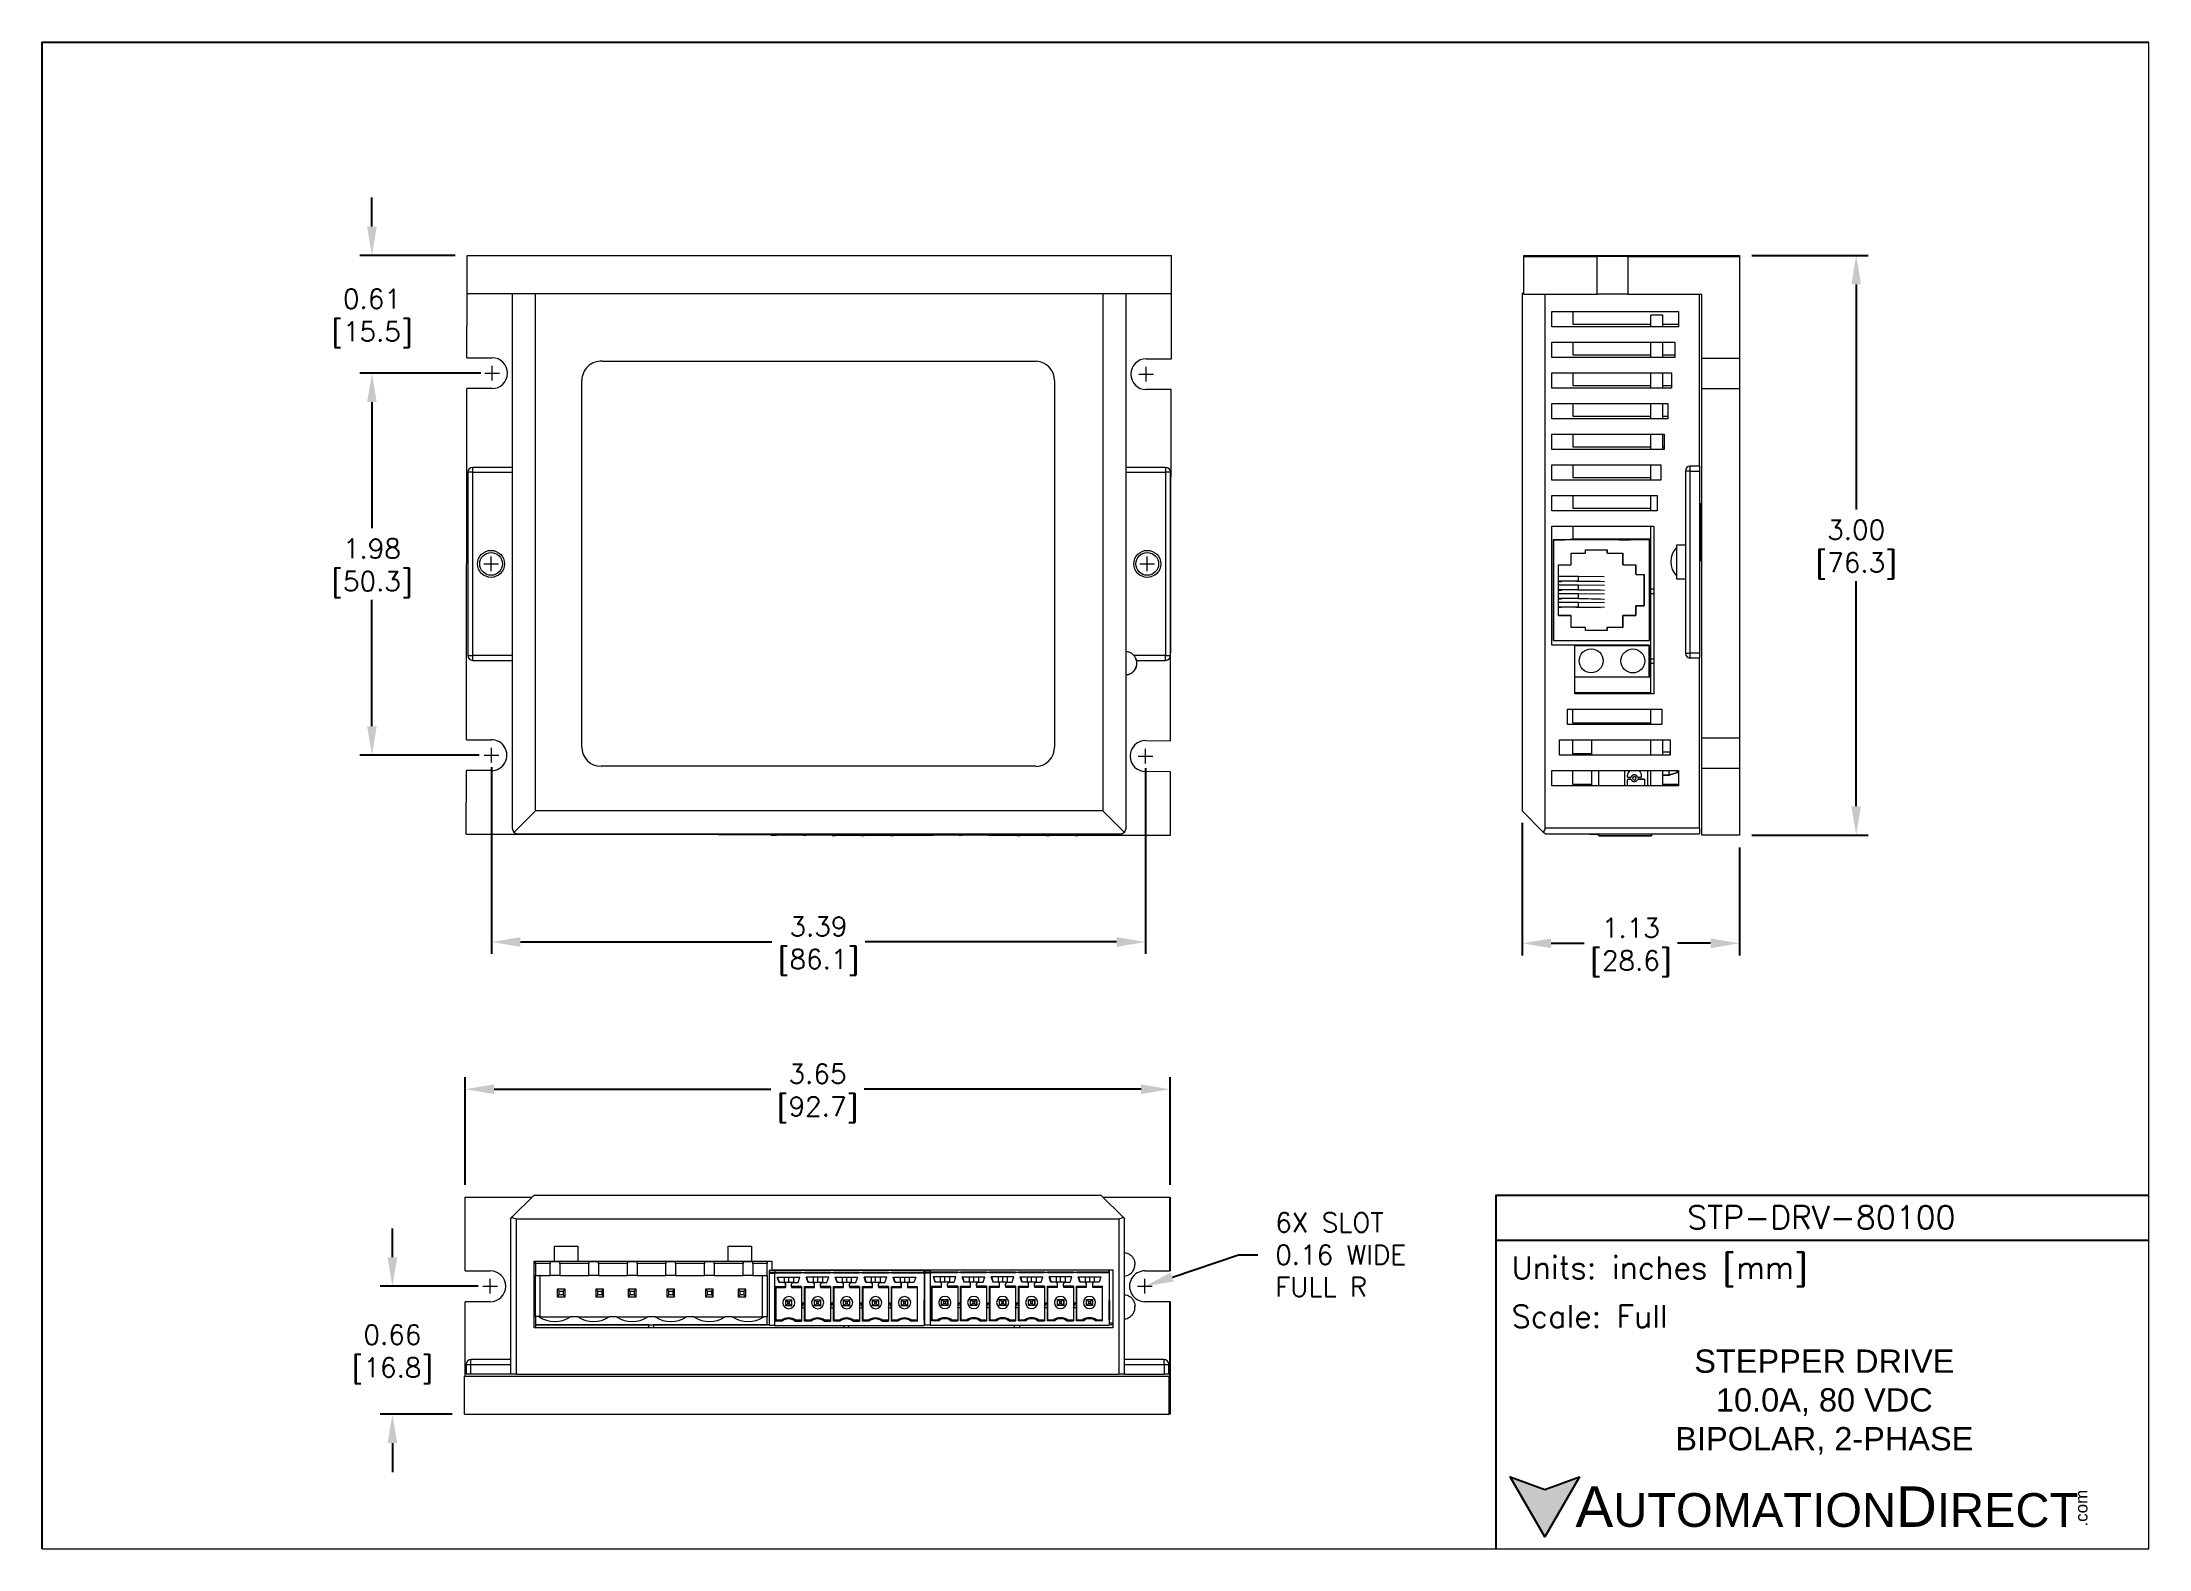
# Paper-space layout 'Layout1' of a CAD drawing. Extents: x 1.12 to 10.12, y 0.89 to 7.32.
# The model-space entities are those that its viewports show. They can reach past a viewport. Long polylines and large blocks are cut down to what shows.
import ezdxf
from ezdxf import colors
from ezdxf.entities.mleader import LeaderData, LeaderLine
from ezdxf.math import Vec2, Vec3

# ---------------------------------------------------------------- set-up
doc = ezdxf.new("R2010")
doc.units = 0
doc.header["$LTSCALE"] = 4
doc.header["$MEASUREMENT"] = 0
doc.layers.get('0').update_dxf_attribs({"linetype": 'CONTINUOUS'})
doc.layers.get('DEFPOINTS').update_dxf_attribs({"linetype": 'CONTINUOUS'})
for name, color, linetype in [('Dimensions', 140, 'CONTINUOUS'), ('Dimensions @ 1', 140, 'CONTINUOUS'), ('TEXT', 140, 'CONTINUOUS')]:
    doc.layers.add(name, color=color, linetype=linetype)
doc.styles.add('\\M+2ABAC\\M+2A6A11', font='')
doc.styles.add('ROMANS', font='romans.shx')
doc.styles.get("Standard").update_dxf_attribs({"font": 'romans.shx'})
doc.styles.get('\\M+2ABAC\\M+2A6A11').set_extended_font_data('AR MingtiM BIG-5')
doc.dimstyles.get("Standard").update_dxf_attribs({"dimtxt": 0.1, "dimasz": 0.15, "dimexe": 0.0625, "dimexo": 0.0625, "dimgap": 0.03, "dimtad": 0, "dimtih": 1, "dimtoh": 1, "dimzin": 0, "dimdsep": 46, "dimtxsty": 'Standard', "dimcen": 0, "dimclrd": 256, "dimclre": 256, "dimclrt": 256, "dimadec": 0, "dimazin": 0, "dimtfac": 1, "dimtofl": 0, "dimtmove": 0, "dimatfit": 3, "dimfxl": 0, "dimtolj": 1, "dimtzin": 0, "dimlwd": -1, "dimlwe": 25, "dimarcsym": 0})

psp = doc.layouts.get("Layout1")

msp = doc.modelspace()

# ---------------------------------------------------------------- texts
at = {"layer": 'TEXT', "linetype": 'Continuous', "insert": (874.092, 114.468), "char_height": 0.12053, "width": 2.2687, "attachment_point": 5, "style": 'ROMANS'}
msp.add_mtext('STP-DRV-80100', dxfattribs=at)
at = {"layer": 'TEXT', "attachment_point": 4}
for s, insert, char_height, width, style in [(' Units: inches [mm]', (872.407, 114.188), 0.11653, 3.38095, 'ROMANS'), (' Scale: Full', (872.407, 113.955), 0.11653, 3.38095, 'ROMANS'), ('{\\fArial|b0|i0|c0|p34;     \\H1.2x;A\\H0.8333x;UTOMATION\\H1.2x;D\\H0.8333x;IRECT}', (872.479, 112.968), 0.17479, 2.96085, '\\M+2ABAC\\M+2A6A11')]:
    msp.add_mtext(s, dxfattribs=dict(at, insert=insert, char_height=char_height, width=width, style=style))
at = {"layer": 'TEXT', "linetype": 'Continuous', "insert": (874.107, 113.511), "char_height": 0.12053, "width": 3.02221, "attachment_point": 5}
msp.add_mtext('{\\fArial|b0|i0|c0|p34;STEPPER DRIVE\\P10.0A, 80 VDC\\PBIPOLAR, 2-PHASE}', dxfattribs=at)
at = {"layer": 'TEXT', "insert": (875.407, 112.866), "char_height": 0.06292, "width": 0.18646, "attachment_point": 1, "rotation": 90, "style": '\\M+2ABAC\\M+2A6A11'}
msp.add_mtext('{\\fArial|b0|i0|c0|p34;.com}', dxfattribs=at)

# ---------------------------------------------------------------- blocks, each defined once
blk = doc.blocks.new('*D0')
at = {"layer": 'DEFPOINTS', "color": 0}
for p in [(870.718, 115.132), (867.067, 114.573), (870.718, 114.573)]:
    blk.add_point(p, dxfattribs=at)
at = {"layer": 'Dimensions', "lineweight": 25}
for p, q in [((867.067, 114.636), (867.067, 115.195)), ((870.718, 114.636), (870.718, 115.195))]:
    blk.add_line(p, q, dxfattribs=at)
at = {"layer": 'Dimensions'}
for p, q in [((867.217, 115.132), (868.651, 115.132)), ((870.568, 115.132), (869.134, 115.132))]:
    blk.add_line(p, q, dxfattribs=at)
for points in [[(867.217, 115.157), (867.217, 115.107), (867.067, 115.132)], [(870.568, 115.157), (870.568, 115.107), (870.718, 115.132)]]:
    blk.add_solid(points, dxfattribs=at)
at = {"layer": 'Dimensions', "char_height": 0.1, "attachment_point": 5}
for s, insert in [('\\A1;3.65', (868.892, 115.212)), ('\\A1;[92.7]', (868.892, 115.026))]:
    blk.add_mtext(s, dxfattribs=dict(at, insert=insert))
blk = doc.blocks.new('*D1')
at = {"layer": 'DEFPOINTS', "color": 0}
for p in [(866.69, 114.111), (867.197, 114.111), (867.063, 113.448)]:
    blk.add_point(p, dxfattribs=at)
at = {"layer": 'Dimensions'}
for p, q in [((866.69, 114.261), (866.69, 114.411)), ((866.69, 113.298), (866.69, 113.148))]:
    blk.add_line(p, q, dxfattribs=at)
at = {"layer": 'Dimensions', "lineweight": 25}
for p, q in [((867.135, 114.111), (866.627, 114.111)), ((867, 113.448), (866.627, 113.448))]:
    blk.add_line(p, q, dxfattribs=at)
at = {"layer": 'Dimensions'}
for points in [[(866.665, 114.261), (866.715, 114.261), (866.69, 114.111)], [(866.665, 113.298), (866.715, 113.298), (866.69, 113.448)]]:
    blk.add_solid(points, dxfattribs=at)
at = {"layer": 'Dimensions', "char_height": 0.1, "attachment_point": 5}
for s, insert in [('\\A1;0.66', (866.69, 113.86)), ('\\A1;[16.8]', (866.69, 113.673))]:
    blk.add_mtext(s, dxfattribs=dict(at, insert=insert))
blk = doc.blocks.new('*D2')
at = {"layer": 'DEFPOINTS', "color": 0}
for p in [(867.21, 118.842), (866.584, 116.863), (867.203, 116.863)]:
    blk.add_point(p, dxfattribs=at)
at = {"layer": 'Dimensions', "lineweight": 25}
for p, q in [((867.148, 118.842), (866.522, 118.842)), ((867.14, 116.863), (866.522, 116.863))]:
    blk.add_line(p, q, dxfattribs=at)
at = {"layer": 'Dimensions'}
for p, q in [((866.584, 118.692), (866.584, 118.039)), ((866.584, 117.013), (866.584, 117.667))]:
    blk.add_line(p, q, dxfattribs=at)
for points in [[(866.559, 118.692), (866.609, 118.692), (866.584, 118.842)], [(866.559, 117.013), (866.609, 117.013), (866.584, 116.863)]]:
    blk.add_solid(points, dxfattribs=at)
at = {"layer": 'Dimensions', "char_height": 0.1, "attachment_point": 5}
for s, insert in [('\\A1;1.98', (866.584, 117.933)), ('\\A1;[50.3]', (866.584, 117.747))]:
    blk.add_mtext(s, dxfattribs=dict(at, insert=insert))
blk = doc.blocks.new('*D3')
at = {"layer": 'DEFPOINTS', "color": 0}
for p in [(866.584, 119.452), (867.077, 119.452), (867.21, 118.842)]:
    blk.add_point(p, dxfattribs=at)
at = {"layer": 'Dimensions'}
for p, q in [((866.584, 119.602), (866.584, 119.752)), ((866.584, 118.692), (866.584, 118.542))]:
    blk.add_line(p, q, dxfattribs=at)
at = {"layer": 'Dimensions', "lineweight": 25}
for p, q in [((867.015, 119.452), (866.522, 119.452)), ((867.148, 118.842), (866.522, 118.842))]:
    blk.add_line(p, q, dxfattribs=at)
at = {"layer": 'Dimensions'}
for points in [[(866.559, 119.602), (866.609, 119.602), (866.584, 119.452)], [(866.559, 118.692), (866.609, 118.692), (866.584, 118.842)]]:
    blk.add_solid(points, dxfattribs=at)
at = {"layer": 'Dimensions', "char_height": 0.1, "attachment_point": 5}
for s, insert in [('\\A1;0.61', (866.584, 119.227)), ('\\A1;[15.5]', (866.584, 119.041))]:
    blk.add_mtext(s, dxfattribs=dict(at, insert=insert))
blk = doc.blocks.new('*D4')
at = {"layer": 'DEFPOINTS', "color": 0}
for p in [(867.203, 116.863), (870.591, 116.858), (870.591, 115.895)]:
    blk.add_point(p, dxfattribs=at)
at = {"layer": 'Dimensions', "lineweight": 25}
for p, q in [((867.203, 116.801), (867.203, 115.833)), ((870.591, 116.795), (870.591, 115.833))]:
    blk.add_line(p, q, dxfattribs=at)
at = {"layer": 'Dimensions'}
for p, q in [((867.353, 115.895), (868.655, 115.895)), ((870.441, 115.895), (869.139, 115.895))]:
    blk.add_line(p, q, dxfattribs=at)
for points in [[(867.353, 115.92), (867.353, 115.87), (867.203, 115.895)], [(870.441, 115.92), (870.441, 115.87), (870.591, 115.895)]]:
    blk.add_solid(points, dxfattribs=at)
at = {"layer": 'Dimensions', "char_height": 0.1, "attachment_point": 5}
for s, insert in [('\\A1;3.39', (868.897, 115.975)), ('\\A1;[86.1]', (868.897, 115.789))]:
    blk.add_mtext(s, dxfattribs=dict(at, insert=insert))
blk = doc.blocks.new('*D5')
at = {"layer": 'DEFPOINTS', "color": 0}
for p in [(872.542, 116.574), (873.668, 116.448), (873.668, 115.888)]:
    blk.add_point(p, dxfattribs=at)
at = {"layer": 'Dimensions', "lineweight": 25}
for p, q in [((872.542, 116.512), (872.542, 115.825)), ((873.668, 116.385), (873.668, 115.825))]:
    blk.add_line(p, q, dxfattribs=at)
at = {"layer": 'Dimensions'}
for p, q in [((872.692, 115.888), (872.863, 115.888)), ((873.518, 115.888), (873.347, 115.888))]:
    blk.add_line(p, q, dxfattribs=at)
for points in [[(872.692, 115.913), (872.692, 115.863), (872.542, 115.888)], [(873.518, 115.913), (873.518, 115.863), (873.668, 115.888)]]:
    blk.add_solid(points, dxfattribs=at)
at = {"layer": 'Dimensions', "char_height": 0.1, "attachment_point": 5}
for s, insert in [('\\A1;1.13', (873.105, 115.968)), ('\\A1;[28.6]', (873.105, 115.782))]:
    blk.add_mtext(s, dxfattribs=dict(at, insert=insert))
blk = doc.blocks.new('*D6')
at = {"layer": 'DEFPOINTS', "color": 0}
for p in [(873.668, 119.452), (874.272, 119.452), (873.668, 116.448)]:
    blk.add_point(p, dxfattribs=at)
at = {"layer": 'Dimensions', "lineweight": 25}
for p, q in [((873.731, 119.452), (874.334, 119.452)), ((873.731, 116.448), (874.334, 116.448))]:
    blk.add_line(p, q, dxfattribs=at)
at = {"layer": 'Dimensions'}
for p, q in [((874.272, 119.302), (874.272, 118.136)), ((874.272, 116.598), (874.272, 117.764))]:
    blk.add_line(p, q, dxfattribs=at)
for points in [[(874.247, 119.302), (874.297, 119.302), (874.272, 119.452)], [(874.247, 116.598), (874.297, 116.598), (874.272, 116.448)]]:
    blk.add_solid(points, dxfattribs=at)
at = {"layer": 'Dimensions', "char_height": 0.1, "attachment_point": 5}
for s, insert in [('\\A1;3.00', (874.272, 118.03)), ('\\A1;[76.3]', (874.272, 117.844))]:
    blk.add_mtext(s, dxfattribs=dict(at, insert=insert))

# ---------------------------------------------------------------- dimensions: what is measured, and where the dimension line sits
at = {"layer": 'Dimensions @ 1'}
for base, p1, p2, override, picture, middle in [((866.584, 119.452), (867.21, 118.842), (867.077, 119.452), {"dimscale": 1, "dimpost": '\\X', "dimtix": 0, "dimtofl": 0, "dimtmove": 1, "dimatfit": 3}, '*D3', (866.584, 119.147)), ((874.272, 119.452), (873.668, 116.448), (873.668, 119.452), {"dimscale": 1, "dimpost": '\\X', "dimtix": 0, "dimtofl": 0, "dimtmove": 0, "dimatfit": 3}, '*D6', (874.272, 117.95)), ((866.584, 116.863), (867.21, 118.842), (867.203, 116.863), {"dimscale": 1, "dimpost": '\\X', "dimtix": 0, "dimtofl": 0, "dimtmove": 0, "dimatfit": 3}, '*D2', (866.584, 117.853)), ((866.69, 114.111), (867.063, 113.448), (867.197, 114.111), {"dimscale": 1, "dimpost": '\\X', "dimtix": 0, "dimtofl": 0, "dimtmove": 0, "dimatfit": 3}, '*D1', (866.69, 113.78))]:
    dim = msp.add_linear_dim(base=base, p1=p1, p2=p2, angle=90, dimstyle='Standard', override=override, dxfattribs=at)
    dim.commit()
    dim.dimension.update_dxf_attribs({"geometry": picture, "text_midpoint": middle})
for base, p1, p2, picture, middle in [((870.591, 115.895), (867.203, 116.863), (870.591, 116.858), '*D4', (868.897, 115.895)), ((873.668, 115.888), (872.542, 116.574), (873.668, 116.448), '*D5', (873.105, 115.888)), ((870.718, 115.132), (867.067, 114.573), (870.718, 114.573), '*D0', (868.892, 115.132))]:
    dim = msp.add_linear_dim(base=base, p1=p1, p2=p2, dimstyle='Standard', override={"dimscale": 1, "dimpost": '\\X', "dimtix": 0, "dimtofl": 0, "dimtmove": 0, "dimatfit": 3}, dxfattribs=at)
    dim.commit()
    dim.dimension.update_dxf_attribs({"geometry": picture, "text_midpoint": middle})

# ---------------------------------------------------------------- hatches: boundary and pattern name
at = {"layer": 'TEXT'}
msp.add_hatch(color=256, dxfattribs=at).paths.add_polyline_path([(872.839, 113.124), (872.659, 113.058), (872.479, 113.124), (872.659, 112.812)])

# ---------------------------------------------------------------- linework, layer by layer
at = {"color": 7, "lineweight": 0}
for p, q in [((867.077, 119.255), (867.077, 119.452)), ((867.077, 119.452), (870.725, 119.452)), ((870.725, 119.249), (870.725, 119.452)), ((872.55, 119.452), (872.93, 119.452)), ((872.55, 119.25), (872.55, 119.452)), ((872.55, 119.446), (872.93, 119.446)), ((872.93, 119.452), (872.93, 119.452)), ((872.93, 119.446), (872.93, 119.446)), ((872.93, 119.25), (872.93, 119.446)), ((873.089, 119.452), (873.668, 119.452)), ((873.089, 119.452), (873.089, 119.452)), ((873.089, 119.446), (873.089, 119.446)), ((873.089, 119.446), (873.089, 119.25)), ((873.089, 119.446), (873.668, 119.446)), ((873.668, 119.452), (873.668, 119.446)), ((873.668, 119.446), (873.668, 118.92)), ((867.076, 118.922), (867.077, 119.255)), ((867.311, 119.254), (867.077, 119.254)), ((867.311, 119.254), (867.311, 116.485)), ((867.431, 119.254), (867.311, 119.254)), ((870.37, 119.254), (867.431, 119.254)), ((867.431, 116.575), (867.431, 119.254)), ((870.725, 119.254), (870.37, 119.254)), ((870.37, 119.254), (870.37, 116.575)), ((870.49, 116.485), (870.49, 119.254)), ((870.725, 118.916), (870.725, 119.249)), ((872.55, 119.255), (872.542, 119.255)), ((872.542, 119.255), (872.542, 116.574)), ((872.93, 119.25), (872.55, 119.25)), ((872.661, 116.485), (872.661, 119.25)), ((873.472, 119.25), (873.089, 119.25)), ((873.461, 118.36), (873.461, 119.25)), ((873.472, 118.92), (873.472, 119.25)), ((872.696, 119.082), (872.696, 119.162)), ((872.696, 119.162), (873.352, 119.162)), ((873.352, 119.082), (872.696, 119.082)), ((872.805, 119.162), (872.805, 119.096)), ((872.805, 119.096), (873.208, 119.096)), ((873.208, 119.082), (873.208, 119.143)), ((873.27, 119.143), (873.208, 119.143)), ((873.27, 119.082), (873.27, 119.143)), ((873.27, 119.096), (873.352, 119.096)), ((873.352, 119.162), (873.352, 119.082)), ((872.696, 118.923), (872.696, 119.003)), ((872.696, 119.003), (873.333, 119.003)), ((872.805, 119.003), (872.805, 118.937)), ((873.208, 118.923), (873.208, 119.003)), ((873.27, 118.923), (873.27, 119.003)), ((873.333, 119.003), (873.333, 118.923)), ((867.076, 118.922), (867.206, 118.922)), ((867.168, 118.842), (867.244, 118.842)), ((867.206, 118.804), (867.206, 118.88)), ((867.776, 118.904), (870.025, 118.904)), ((870.557, 118.837), (870.632, 118.837)), ((870.595, 118.917), (870.725, 118.916)), ((870.595, 118.799), (870.595, 118.875)), ((873.333, 118.923), (872.696, 118.923)), ((872.696, 118.844), (873.315, 118.844)), ((872.696, 118.764), (872.696, 118.844)), ((872.805, 118.937), (873.208, 118.937)), ((872.805, 118.844), (872.805, 118.778)), ((873.208, 118.764), (873.208, 118.844)), ((873.27, 118.937), (873.333, 118.937)), ((873.27, 118.764), (873.27, 118.844)), ((873.315, 118.844), (873.315, 118.764)), ((873.472, 118.761), (873.472, 118.92)), ((873.472, 118.92), (873.668, 118.92)), ((873.668, 118.92), (873.668, 118.761)), ((867.073, 116.943), (867.076, 118.763)), ((867.206, 118.762), (867.076, 118.763)), ((867.671, 116.905), (867.671, 118.804)), ((870.12, 118.804), (870.12, 116.904)), ((870.724, 118.757), (870.594, 118.757)), ((870.721, 116.937), (870.724, 118.757)), ((873.315, 118.764), (872.696, 118.764)), ((872.805, 118.778), (873.208, 118.778)), ((873.27, 118.778), (873.315, 118.778)), ((873.668, 118.761), (873.472, 118.761)), ((873.472, 116.952), (873.472, 118.761)), ((873.472, 118.761), (873.472, 118.761)), ((873.668, 118.761), (873.472, 118.761)), ((873.668, 118.761), (873.668, 118.761)), ((873.668, 118.761), (873.668, 116.952)), ((872.696, 118.685), (873.297, 118.685)), ((872.696, 118.605), (872.696, 118.685)), ((872.805, 118.685), (872.805, 118.619)), ((872.805, 118.619), (873.208, 118.619)), ((873.208, 118.605), (873.208, 118.685)), ((873.27, 118.605), (873.27, 118.685)), ((873.27, 118.619), (873.297, 118.619)), ((873.297, 118.685), (873.297, 118.605)), ((873.297, 118.605), (872.696, 118.605)), ((872.696, 118.526), (873.278, 118.526)), ((872.696, 118.446), (872.696, 118.526)), ((872.805, 118.526), (872.805, 118.46)), ((873.208, 118.446), (873.208, 118.526)), ((873.27, 118.446), (873.27, 118.526)), ((873.278, 118.526), (873.278, 118.446)), ((873.278, 118.446), (872.696, 118.446)), ((872.805, 118.46), (873.208, 118.46)), ((873.27, 118.46), (873.278, 118.46)), ((867.081, 118.329), (867.081, 117.379)), ((867.106, 118.329), (867.081, 118.329)), ((867.311, 118.354), (867.106, 118.354)), ((867.106, 118.329), (867.106, 118.354)), ((867.106, 117.379), (867.106, 118.329)), ((867.106, 118.329), (867.311, 118.329)), ((870.695, 118.354), (870.49, 118.354)), ((870.49, 118.329), (870.695, 118.329)), ((870.695, 118.354), (870.695, 118.329)), ((870.72, 118.329), (870.695, 118.329)), ((870.695, 118.329), (870.695, 117.379)), ((870.72, 117.379), (870.72, 118.329)), ((872.696, 118.367), (873.26, 118.367)), ((872.696, 118.287), (872.696, 118.367)), ((872.805, 118.367), (872.805, 118.301)), ((872.805, 118.301), (873.208, 118.301)), ((873.208, 118.287), (873.208, 118.367)), ((873.26, 118.367), (873.26, 118.287)), ((873.387, 118.335), (873.387, 117.391)), ((873.412, 118.335), (873.387, 118.335)), ((873.461, 118.36), (873.412, 118.36)), ((873.412, 118.335), (873.412, 118.36)), ((873.412, 117.391), (873.412, 118.335)), ((873.412, 118.335), (873.461, 118.335)), ((873.461, 118.36), (873.461, 118.335)), ((873.461, 118.335), (873.461, 117.391)), ((873.26, 118.287), (872.696, 118.287)), ((872.696, 118.208), (873.241, 118.208)), ((872.696, 118.128), (872.696, 118.208)), ((872.805, 118.208), (872.805, 118.142)), ((873.208, 118.128), (873.208, 118.208)), ((873.241, 118.208), (873.241, 118.128)), ((873.241, 118.128), (872.696, 118.128)), ((872.805, 118.142), (873.208, 118.142)), ((873.461, 118.166), (873.465, 118.166)), ((873.465, 118.166), (873.464, 118.017)), ((872.696, 117.432), (872.696, 118.049)), ((872.696, 118.049), (873.223, 118.049)), ((872.704, 117.978), (872.704, 117.979)), ((872.704, 117.979), (872.704, 117.458)), ((872.704, 117.458), (872.704, 117.979)), ((873.201, 117.978), (872.704, 117.978)), ((872.704, 117.978), (872.704, 117.457)), ((873.026, 117.98), (872.789, 117.98)), ((872.805, 118.049), (872.805, 117.983)), ((872.805, 117.983), (873.208, 117.983)), ((873.201, 117.98), (873.026, 117.98)), ((873.201, 117.978), (873.201, 117.98)), ((873.201, 117.457), (873.201, 117.978)), ((873.208, 117.977), (873.201, 117.977)), ((873.208, 117.724), (873.208, 118.049)), ((873.223, 118.049), (873.223, 117.181)), ((873.464, 118.017), (873.463, 117.868)), ((867.163, 117.854), (867.239, 117.854)), ((867.201, 117.816), (867.201, 117.892)), ((870.562, 117.854), (870.638, 117.854)), ((870.6, 117.816), (870.6, 117.892)), ((872.796, 117.91), (872.87, 117.91)), ((872.796, 117.849), (872.796, 117.91)), ((872.87, 117.91), (872.87, 117.926)), ((872.87, 117.926), (872.982, 117.926)), ((872.982, 117.926), (872.982, 117.91)), ((872.982, 117.911), (872.982, 117.926)), ((872.982, 117.91), (872.982, 117.911)), ((872.982, 117.91), (873.064, 117.91)), ((873.064, 117.85), (873.064, 117.91)), ((873.064, 117.91), (873.064, 117.849)), ((873.201, 117.857), (873.208, 117.857)), ((873.343, 117.774), (873.343, 117.953)), ((873.343, 117.953), (873.387, 117.953)), ((873.387, 117.953), (873.387, 117.774)), ((873.461, 117.868), (873.463, 117.868)), ((872.73, 117.849), (872.796, 117.849)), ((872.73, 117.586), (872.73, 117.849)), ((872.73, 117.763), (872.745, 117.763)), ((872.745, 117.764), (872.745, 117.763)), ((872.745, 117.763), (872.745, 117.764)), ((872.947, 117.762), (872.819, 117.763)), ((872.967, 117.787), (872.833, 117.788)), ((872.833, 117.764), (872.833, 117.788)), ((872.833, 117.764), (872.968, 117.762)), ((872.833, 117.719), (872.833, 117.744)), ((872.968, 117.742), (872.833, 117.744)), ((873.064, 117.849), (873.064, 117.85)), ((873.064, 117.849), (873.13, 117.849)), ((873.13, 117.8), (873.13, 117.849)), ((873.13, 117.849), (873.13, 117.799)), ((873.13, 117.8), (873.13, 117.799)), ((873.13, 117.799), (873.174, 117.799)), ((873.174, 117.799), (873.174, 117.636)), ((873.174, 117.637), (873.174, 117.799)), ((873.201, 117.824), (873.208, 117.824)), ((873.208, 117.744), (873.201, 117.744)), ((873.387, 117.774), (873.343, 117.774)), ((872.73, 117.718), (872.745, 117.718)), ((872.73, 117.673), (872.745, 117.673)), ((872.744, 117.719), (872.745, 117.718)), ((872.744, 117.674), (872.745, 117.673)), ((872.745, 117.718), (872.745, 117.719)), ((872.745, 117.673), (872.745, 117.674)), ((872.947, 117.717), (872.819, 117.719)), ((872.947, 117.672), (872.819, 117.674)), ((872.833, 117.719), (872.968, 117.717)), ((872.833, 117.674), (872.833, 117.699)), ((872.968, 117.697), (872.833, 117.699)), ((872.833, 117.674), (872.968, 117.672)), ((872.968, 117.653), (872.833, 117.654)), ((872.833, 117.629), (872.833, 117.654)), ((873.13, 117.637), (873.174, 117.637)), ((873.13, 117.587), (873.13, 117.637)), ((873.13, 117.636), (873.13, 117.637)), ((873.13, 117.636), (873.13, 117.586)), ((873.174, 117.636), (873.13, 117.636)), ((873.174, 117.636), (873.174, 117.637)), ((873.201, 117.665), (873.208, 117.665)), ((873.208, 117.724), (873.223, 117.724)), ((873.208, 117.699), (873.208, 117.724)), ((873.223, 117.699), (873.208, 117.699)), ((873.208, 117.362), (873.208, 117.699)), ((872.73, 117.629), (872.745, 117.629)), ((872.73, 117.587), (872.796, 117.587)), ((872.796, 117.586), (872.73, 117.586)), ((872.745, 117.629), (872.744, 117.63)), ((872.745, 117.629), (872.745, 117.63)), ((872.796, 117.586), (872.796, 117.587)), ((872.796, 117.525), (872.796, 117.586)), ((872.796, 117.526), (872.87, 117.526)), ((872.819, 117.629), (872.948, 117.628)), ((872.968, 117.628), (872.833, 117.629)), ((872.87, 117.525), (872.87, 117.526)), ((872.982, 117.51), (872.982, 117.526)), ((872.982, 117.526), (873.064, 117.526)), ((872.982, 117.526), (872.982, 117.525)), ((873.064, 117.587), (873.13, 117.587)), ((873.064, 117.526), (873.064, 117.587)), ((873.064, 117.587), (873.064, 117.586)), ((873.13, 117.586), (873.064, 117.586)), ((873.064, 117.586), (873.064, 117.525)), ((873.064, 117.525), (873.064, 117.526)), ((873.13, 117.586), (873.13, 117.587)), ((873.208, 117.585), (873.201, 117.585)), ((873.208, 117.58), (873.201, 117.58)), ((872.815, 117.432), (872.696, 117.432)), ((872.704, 117.457), (872.704, 117.458)), ((872.704, 117.457), (873.201, 117.457)), ((872.87, 117.525), (872.796, 117.525)), ((872.815, 117.181), (872.815, 117.432)), ((872.87, 117.509), (872.87, 117.525)), ((872.87, 117.51), (872.982, 117.51)), ((872.982, 117.509), (872.87, 117.509)), ((873.064, 117.525), (872.982, 117.525)), ((872.982, 117.525), (872.982, 117.509)), ((872.982, 117.509), (872.982, 117.51)), ((873.208, 117.426), (873.2, 117.426)), ((873.201, 117.459), (873.208, 117.459)), ((867.081, 117.379), (867.106, 117.379)), ((867.106, 117.354), (867.106, 117.379)), ((867.311, 117.379), (867.106, 117.379)), ((867.106, 117.354), (867.311, 117.354)), ((870.695, 117.379), (870.531, 117.379)), ((870.543, 117.354), (870.695, 117.354)), ((870.695, 117.379), (870.72, 117.379)), ((870.695, 117.354), (870.695, 117.379)), ((873.2, 117.347), (873.208, 117.347)), ((873.208, 117.337), (873.208, 117.362)), ((873.208, 117.362), (873.223, 117.362)), ((873.223, 117.337), (873.208, 117.337)), ((873.208, 117.181), (873.208, 117.337)), ((873.387, 117.391), (873.412, 117.391)), ((873.461, 117.391), (873.412, 117.391)), ((873.412, 117.367), (873.412, 117.391)), ((873.412, 117.367), (873.461, 117.367)), ((873.461, 117.391), (873.461, 117.367)), ((873.461, 116.485), (873.461, 117.367)), ((873.208, 117.267), (872.815, 117.267)), ((872.776, 117.022), (872.776, 117.101)), ((872.776, 117.101), (873.266, 117.101)), ((872.805, 117.029), (872.805, 117.101)), ((872.815, 117.188), (873.208, 117.188)), ((873.223, 117.181), (872.815, 117.181)), ((873.208, 117.022), (873.208, 117.101)), ((873.266, 117.101), (873.266, 117.022)), ((873.266, 117.022), (872.776, 117.022)), ((873.208, 117.029), (872.805, 117.029)), ((867.073, 116.943), (867.2, 116.943)), ((867.203, 116.825), (867.203, 116.901)), ((870.591, 116.938), (870.721, 116.937)), ((870.591, 116.82), (870.591, 116.896)), ((872.736, 116.863), (872.736, 116.942)), ((872.736, 116.942), (873.309, 116.942)), ((872.805, 116.87), (872.805, 116.942)), ((873.208, 116.94), (872.901, 116.94)), ((872.901, 116.94), (872.901, 116.863)), ((873.208, 116.863), (873.208, 116.942)), ((873.208, 116.863), (873.208, 116.94)), ((873.208, 116.88), (873.208, 116.88)), ((873.27, 116.863), (873.27, 116.942)), ((873.27, 116.88), (873.307, 116.88)), ((873.309, 116.879), (873.307, 116.88)), ((873.307, 116.88), (873.307, 116.863)), ((873.309, 116.942), (873.309, 116.863)), ((873.472, 116.952), (873.668, 116.952)), ((873.472, 116.793), (873.472, 116.952)), ((873.668, 116.952), (873.668, 116.793)), ((867.072, 116.454), (867.073, 116.783)), ((867.203, 116.783), (867.073, 116.783)), ((867.165, 116.863), (867.241, 116.863)), ((870.025, 116.805), (867.771, 116.805)), ((870.553, 116.858), (870.629, 116.858)), ((870.721, 116.777), (870.591, 116.778)), ((870.721, 116.448), (870.721, 116.777)), ((872.696, 116.704), (872.696, 116.783)), ((872.696, 116.783), (873.352, 116.783)), ((873.309, 116.863), (872.736, 116.863)), ((872.901, 116.87), (872.805, 116.87)), ((872.805, 116.711), (872.805, 116.783)), ((872.901, 116.783), (872.901, 116.704)), ((872.937, 116.783), (872.937, 116.704)), ((873.073, 116.704), (873.073, 116.783)), ((873.191, 116.783), (873.191, 116.704)), ((873.208, 116.704), (873.208, 116.783)), ((873.27, 116.704), (873.27, 116.783)), ((873.27, 116.761), (873.304, 116.761)), ((873.304, 116.761), (873.304, 116.783)), ((873.343, 116.772), (873.304, 116.761)), ((873.345, 116.771), (873.305, 116.76)), ((873.305, 116.76), (873.305, 116.762)), ((873.339, 116.783), (873.343, 116.782)), ((873.339, 116.783), (873.343, 116.782)), ((873.34, 116.783), (873.343, 116.782)), ((873.34, 116.783), (873.343, 116.782)), ((873.341, 116.783), (873.343, 116.783)), ((873.341, 116.783), (873.343, 116.783)), ((873.342, 116.783), (873.343, 116.783)), ((873.342, 116.783), (873.343, 116.783)), ((873.343, 116.783), (873.345, 116.782)), ((873.343, 116.783), (873.345, 116.782)), ((873.343, 116.783), (873.345, 116.783)), ((873.343, 116.783), (873.343, 116.783)), ((873.343, 116.783), (873.343, 116.783)), ((873.343, 116.783), (873.343, 116.783)), ((873.343, 116.783), (873.343, 116.783)), ((873.343, 116.783), (873.343, 116.783)), ((873.343, 116.783), (873.343, 116.783)), ((873.343, 116.783), (873.343, 116.783)), ((873.343, 116.783), (873.343, 116.782)), ((873.343, 116.783), (873.343, 116.783)), ((873.343, 116.782), (873.345, 116.782)), ((873.343, 116.782), (873.345, 116.782)), ((873.343, 116.782), (873.343, 116.782)), ((873.343, 116.782), (873.343, 116.782)), ((873.343, 116.782), (873.343, 116.772)), ((873.343, 116.782), (873.343, 116.782)), ((873.343, 116.781), (873.345, 116.781)), ((873.343, 116.781), (873.345, 116.781)), ((873.344, 116.783), (873.345, 116.783)), ((873.345, 116.783), (873.345, 116.782)), ((873.345, 116.783), (873.345, 116.783)), ((873.345, 116.783), (873.345, 116.783)), ((873.345, 116.782), (873.345, 116.782)), ((873.345, 116.782), (873.345, 116.782)), ((873.345, 116.782), (873.345, 116.781)), ((873.345, 116.782), (873.345, 116.782)), ((873.345, 116.781), (873.345, 116.781)), ((873.345, 116.781), (873.345, 116.771)), ((873.352, 116.783), (873.352, 116.704)), ((873.668, 116.793), (873.472, 116.793)), ((873.472, 116.448), (873.472, 116.793)), ((873.472, 116.793), (873.472, 116.793)), ((873.668, 116.793), (873.472, 116.793)), ((873.668, 116.793), (873.668, 116.448)), ((873.668, 116.793), (873.668, 116.793)), ((873.352, 116.704), (872.696, 116.704)), ((872.901, 116.711), (872.805, 116.711)), ((873.086, 116.754), (873.086, 116.754)), ((873.086, 116.754), (873.086, 116.754)), ((873.086, 116.733), (873.086, 116.733)), ((873.086, 116.733), (873.086, 116.706)), ((873.092, 116.748), (873.102, 116.748)), ((873.092, 116.739), (873.102, 116.739)), ((873.102, 116.739), (873.092, 116.739)), ((873.092, 116.739), (873.092, 116.739)), ((873.102, 116.739), (873.102, 116.739)), ((873.107, 116.735), (873.107, 116.735)), ((873.114, 116.743), (873.114, 116.743)), ((873.123, 116.752), (873.123, 116.752)), ((873.123, 116.725), (873.123, 116.725)), ((873.132, 116.743), (873.132, 116.743)), ((873.139, 116.735), (873.139, 116.735)), ((873.145, 116.748), (873.154, 116.748)), ((873.145, 116.739), (873.172, 116.739)), ((873.172, 116.739), (873.145, 116.739)), ((873.145, 116.739), (873.145, 116.739)), ((873.161, 116.754), (873.161, 116.754)), ((873.161, 116.754), (873.161, 116.754)), ((873.172, 116.739), (873.172, 116.739)), ((873.178, 116.706), (873.178, 116.733)), ((873.178, 116.733), (873.178, 116.733)), ((873.27, 116.76), (873.305, 116.76)), ((873.352, 116.711), (873.27, 116.711)), ((867.431, 116.575), (867.32, 116.464)), ((870.37, 116.575), (867.431, 116.575)), ((870.37, 116.575), (870.481, 116.464)), ((872.542, 116.574), (872.652, 116.463)), ((867.072, 116.454), (867.442, 116.453)), ((867.341, 116.455), (870.46, 116.455)), ((867.442, 116.451), (867.442, 116.455)), ((867.517, 116.451), (867.442, 116.451)), ((867.517, 116.455), (867.517, 116.451)), ((867.567, 116.451), (867.517, 116.451)), ((867.567, 116.451), (867.567, 116.455)), ((867.717, 116.451), (867.567, 116.451)), ((867.717, 116.455), (867.717, 116.451)), ((867.767, 116.451), (867.717, 116.451)), ((867.767, 116.451), (867.767, 116.455)), ((867.916, 116.451), (867.767, 116.451)), ((867.916, 116.455), (867.916, 116.451)), ((867.966, 116.451), (867.916, 116.451)), ((867.966, 116.451), (867.966, 116.455)), ((868.116, 116.451), (867.966, 116.451)), ((868.116, 116.455), (868.116, 116.451)), ((868.166, 116.451), (868.116, 116.451)), ((868.166, 116.451), (868.166, 116.455)), ((868.316, 116.451), (868.166, 116.451)), ((868.316, 116.455), (868.316, 116.451)), ((868.366, 116.451), (868.316, 116.451)), ((868.366, 116.451), (868.366, 116.455)), ((868.516, 116.451), (868.366, 116.451)), ((868.378, 116.451), (868.65, 116.451)), ((868.516, 116.455), (868.516, 116.451)), ((868.566, 116.451), (868.516, 116.451)), ((868.566, 116.451), (868.566, 116.455)), ((868.641, 116.451), (868.566, 116.451)), ((868.641, 116.455), (868.641, 116.451)), ((868.65, 116.455), (868.65, 116.452)), ((868.65, 116.448), (868.65, 116.452)), ((868.679, 116.452), (868.65, 116.452)), ((868.65, 116.448), (868.679, 116.448)), ((868.679, 116.455), (868.679, 116.452)), ((868.679, 116.449), (868.679, 116.452)), ((868.818, 116.452), (868.679, 116.452)), ((868.679, 116.449), (868.679, 116.448)), ((868.818, 116.448), (868.679, 116.448)), ((868.818, 116.448), (868.818, 116.452)), ((868.818, 116.448), (868.833, 116.448)), ((868.824, 116.455), (868.826, 116.448)), ((868.826, 116.448), (868.828, 116.455)), ((868.833, 116.448), (868.834, 116.452)), ((868.968, 116.447), (868.833, 116.448)), ((868.968, 116.451), (868.834, 116.452)), ((868.968, 116.447), (868.968, 116.451)), ((868.968, 116.447), (868.983, 116.447)), ((868.973, 116.455), (868.976, 116.447)), ((868.976, 116.447), (868.978, 116.455)), ((868.983, 116.447), (868.983, 116.451)), ((869.118, 116.45), (868.983, 116.451)), ((869.118, 116.446), (868.983, 116.447)), ((869.118, 116.446), (869.118, 116.45)), ((869.118, 116.446), (869.133, 116.446)), ((869.123, 116.455), (869.125, 116.446)), ((869.125, 116.446), (869.128, 116.455)), ((869.133, 116.446), (869.133, 116.45)), ((869.268, 116.45), (869.133, 116.45)), ((869.268, 116.446), (869.133, 116.446)), ((869.268, 116.446), (869.268, 116.45)), ((869.268, 116.446), (869.283, 116.446)), ((869.273, 116.455), (869.275, 116.446)), ((869.275, 116.446), (869.278, 116.455)), ((869.283, 116.446), (869.283, 116.45)), ((869.453, 116.449), (869.283, 116.45)), ((869.453, 116.445), (869.283, 116.446)), ((869.453, 116.455), (869.453, 116.449)), ((869.453, 116.45), (869.455, 116.45)), ((869.453, 116.449), (869.453, 116.445)), ((869.455, 116.455), (869.455, 116.452)), ((869.455, 116.448), (869.455, 116.452)), ((869.484, 116.452), (869.455, 116.452)), ((869.455, 116.448), (869.484, 116.448)), ((869.484, 116.455), (869.484, 116.452)), ((869.484, 116.452), (869.484, 116.448)), ((869.484, 116.448), (869.485, 116.452)), ((869.484, 116.448), (869.484, 116.448)), ((869.484, 116.448), (869.484, 116.448)), ((869.484, 116.448), (869.492, 116.448)), ((869.485, 116.452), (869.486, 116.455)), ((869.492, 116.452), (869.485, 116.452)), ((869.492, 116.452), (869.492, 116.448)), ((869.492, 116.452), (869.492, 116.452)), ((869.626, 116.452), (869.492, 116.452)), ((869.626, 116.448), (869.492, 116.448)), ((869.626, 116.448), (869.626, 116.452)), ((869.626, 116.448), (869.642, 116.448)), ((869.632, 116.455), (869.634, 116.448)), ((869.634, 116.448), (869.636, 116.455)), ((869.642, 116.448), (869.642, 116.452)), ((869.776, 116.451), (869.642, 116.452)), ((869.776, 116.448), (869.642, 116.448)), ((869.776, 116.448), (869.776, 116.451)), ((869.776, 116.448), (869.792, 116.447)), ((869.782, 116.455), (869.784, 116.447)), ((869.784, 116.447), (869.786, 116.455)), ((869.792, 116.447), (869.792, 116.451)), ((869.926, 116.451), (869.792, 116.451)), ((869.926, 116.447), (869.792, 116.447)), ((869.926, 116.447), (869.926, 116.451)), ((869.926, 116.447), (869.942, 116.447)), ((869.932, 116.455), (869.934, 116.447)), ((869.934, 116.447), (869.936, 116.455)), ((869.942, 116.447), (869.942, 116.451)), ((870.076, 116.451), (869.942, 116.451)), ((870.076, 116.447), (869.942, 116.447)), ((870.076, 116.447), (870.076, 116.451)), ((870.076, 116.447), (870.092, 116.447)), ((870.082, 116.455), (870.084, 116.447)), ((870.084, 116.447), (870.086, 116.455)), ((870.092, 116.447), (870.092, 116.451)), ((870.226, 116.451), (870.092, 116.451)), ((870.226, 116.447), (870.092, 116.447)), ((870.226, 116.447), (870.226, 116.451)), ((870.226, 116.447), (870.241, 116.447)), ((870.231, 116.455), (870.234, 116.447)), ((870.234, 116.447), (870.236, 116.455)), ((870.241, 116.447), (870.241, 116.451)), ((870.411, 116.45), (870.241, 116.451)), ((870.411, 116.446), (870.241, 116.447)), ((870.411, 116.455), (870.411, 116.45)), ((870.411, 116.45), (870.411, 116.446)), ((870.411, 116.448), (870.721, 116.448)), ((872.661, 116.455), (872.652, 116.463)), ((873.461, 116.485), (872.661, 116.485)), ((872.661, 116.455), (873.461, 116.455)), ((872.891, 116.455), (872.892, 116.451)), ((872.937, 116.451), (872.892, 116.451)), ((872.937, 116.455), (872.937, 116.45)), ((872.937, 116.447), (872.937, 116.45)), ((872.937, 116.447), (872.939, 116.447)), ((872.938, 116.446), (872.938, 116.447)), ((872.938, 116.446), (872.939, 116.446)), ((872.94, 116.446), (873.21, 116.446)), ((872.942, 116.445), (873.212, 116.445)), ((873.21, 116.455), (873.21, 116.446)), ((873.212, 116.455), (873.212, 116.445)), ((873.461, 116.485), (873.461, 116.455)), ((873.668, 116.448), (873.472, 116.448)), ((867.422, 114.581), (867.311, 114.47)), ((870.362, 114.581), (867.422, 114.581)), ((870.362, 114.581), (870.473, 114.47)), ((867.067, 114.573), (867.414, 114.573)), ((867.067, 114.191), (867.067, 114.573)), ((867.302, 114.461), (867.311, 114.47)), ((870.37, 114.573), (870.717, 114.573)), ((870.473, 114.47), (870.482, 114.461)), ((870.717, 114.191), (870.717, 114.573)), ((870.718, 114.573), (870.718, 114.191)), ((867.302, 114.461), (867.302, 113.656)), ((867.332, 114.461), (870.452, 114.461)), ((867.332, 113.656), (867.332, 114.461)), ((870.452, 114.461), (870.452, 113.656)), ((870.482, 113.656), (870.482, 114.461)), ((867.53, 114.318), (867.65, 114.318)), ((867.53, 114.241), (867.53, 114.318)), ((867.65, 114.318), (867.65, 114.241)), ((868.43, 114.241), (868.43, 114.318)), ((868.43, 114.318), (868.55, 114.318)), ((868.55, 114.318), (868.55, 114.241)), ((867.067, 114.191), (867.197, 114.191)), ((867.197, 114.073), (867.197, 114.149)), ((867.425, 113.896), (867.425, 114.241)), ((867.425, 114.241), (867.53, 114.241)), ((867.432, 114.229), (867.432, 114.241)), ((867.432, 114.241), (868.632, 114.241)), ((867.432, 114.229), (867.432, 114.166)), ((867.507, 114.229), (867.432, 114.229)), ((867.432, 113.954), (867.432, 114.166)), ((867.432, 114.166), (867.457, 114.166)), ((867.454, 114.166), (867.454, 113.954)), ((867.457, 114.166), (867.454, 114.166)), ((867.457, 114.166), (867.457, 114.166)), ((867.457, 114.166), (867.507, 114.166)), ((867.557, 114.238), (867.507, 114.238)), ((867.507, 114.238), (867.507, 114.229)), ((867.507, 114.166), (867.507, 114.229)), ((867.557, 114.166), (867.507, 114.166)), ((867.557, 114.229), (867.557, 114.238)), ((867.557, 114.229), (867.557, 114.166)), ((867.707, 114.229), (867.557, 114.229)), ((867.557, 114.166), (867.707, 114.166)), ((867.65, 114.241), (868.43, 114.241)), ((867.757, 114.238), (867.707, 114.238)), ((867.707, 114.238), (867.707, 114.229)), ((867.707, 114.166), (867.707, 114.229)), ((867.757, 114.166), (867.707, 114.166)), ((867.757, 114.229), (867.757, 114.238)), ((867.907, 114.229), (867.757, 114.229)), ((867.757, 114.229), (867.757, 114.166)), ((867.757, 114.166), (867.907, 114.166)), ((867.907, 114.238), (867.907, 114.229)), ((867.957, 114.238), (867.907, 114.238)), ((867.907, 114.166), (867.907, 114.229)), ((867.957, 114.166), (867.907, 114.166)), ((867.957, 114.229), (867.957, 114.238)), ((868.107, 114.229), (867.957, 114.229)), ((867.957, 114.229), (867.957, 114.166)), ((867.957, 114.166), (868.107, 114.166)), ((868.107, 114.238), (868.107, 114.229)), ((868.157, 114.238), (868.107, 114.238)), ((868.107, 114.166), (868.107, 114.229)), ((868.157, 114.166), (868.107, 114.166)), ((868.157, 114.229), (868.157, 114.238)), ((868.307, 114.229), (868.157, 114.229)), ((868.157, 114.229), (868.157, 114.166)), ((868.157, 114.166), (868.307, 114.166)), ((868.357, 114.238), (868.307, 114.238)), ((868.307, 114.238), (868.307, 114.229)), ((868.307, 114.166), (868.307, 114.229)), ((868.357, 114.166), (868.307, 114.166)), ((868.357, 114.229), (868.357, 114.238)), ((868.357, 114.229), (868.357, 114.166)), ((868.507, 114.229), (868.357, 114.229)), ((868.357, 114.166), (868.507, 114.166)), ((868.557, 114.238), (868.507, 114.238)), ((868.507, 114.238), (868.507, 114.229)), ((868.507, 114.166), (868.507, 114.229)), ((868.557, 114.166), (868.507, 114.166)), ((868.55, 114.241), (868.655, 114.241)), ((868.557, 114.229), (868.557, 114.238)), ((868.632, 114.229), (868.557, 114.229)), ((868.557, 114.229), (868.557, 114.166)), ((868.557, 114.166), (868.607, 114.166)), ((868.607, 114.166), (868.632, 114.166)), ((868.607, 114.166), (868.607, 114.166)), ((868.607, 113.953), (868.607, 114.166)), ((868.632, 114.241), (868.632, 114.229)), ((868.632, 114.166), (868.632, 114.229)), ((868.632, 114.166), (868.632, 113.953)), ((868.67, 114.183), (868.641, 114.183)), ((868.641, 114.179), (868.641, 113.908)), ((868.641, 114.179), (868.67, 114.179)), ((868.671, 114.193), (868.642, 114.193)), ((868.642, 114.193), (868.642, 114.183)), ((868.67, 114.183), (868.642, 114.183)), ((868.655, 114.241), (868.655, 114.196)), ((868.655, 114.196), (870.422, 114.196)), ((868.809, 114.183), (868.67, 114.183)), ((868.67, 114.179), (868.67, 114.013)), ((868.67, 114.179), (868.67, 113.908)), ((868.809, 114.179), (868.67, 114.179)), ((868.671, 114.193), (868.671, 114.193)), ((868.671, 114.193), (868.671, 114.183)), ((868.671, 114.193), (868.671, 114.193)), ((869.445, 114.193), (868.671, 114.193)), ((868.683, 114.158), (868.801, 114.158)), ((868.693, 114.131), (868.683, 114.158)), ((868.685, 114.158), (868.694, 114.131)), ((868.72, 114.158), (868.72, 114.131)), ((868.743, 114.131), (868.743, 114.158)), ((868.767, 114.158), (868.767, 114.131)), ((868.791, 114.131), (868.801, 114.158)), ((868.809, 114.183), (868.825, 114.183)), ((868.809, 114.179), (868.809, 114.183)), ((868.959, 114.183), (868.825, 114.183)), ((868.825, 114.183), (868.825, 114.179)), ((868.825, 114.183), (868.825, 114.183)), ((868.959, 114.179), (868.825, 114.179)), ((868.843, 114.131), (868.833, 114.158)), ((868.951, 114.158), (868.833, 114.158)), ((868.835, 114.158), (868.844, 114.131)), ((868.87, 114.158), (868.87, 114.131)), ((868.893, 114.131), (868.893, 114.158)), ((868.917, 114.158), (868.917, 114.131)), ((868.941, 114.131), (868.951, 114.158)), ((868.959, 114.179), (868.959, 114.183)), ((868.959, 114.183), (868.975, 114.183)), ((868.975, 114.183), (868.975, 114.183)), ((869.109, 114.183), (868.975, 114.183)), ((868.975, 114.183), (868.975, 114.179)), ((869.109, 114.179), (868.975, 114.179)), ((868.993, 114.131), (868.983, 114.158)), ((868.983, 114.158), (869.101, 114.158)), ((868.985, 114.158), (868.994, 114.131)), ((869.02, 114.158), (869.02, 114.131)), ((869.043, 114.131), (869.043, 114.158)), ((869.067, 114.158), (869.067, 114.131)), ((869.091, 114.131), (869.101, 114.158)), ((869.109, 114.183), (869.125, 114.183)), ((869.109, 114.179), (869.109, 114.183)), ((869.259, 114.183), (869.125, 114.183)), ((869.125, 114.183), (869.125, 114.183)), ((869.125, 114.183), (869.125, 114.179)), ((869.259, 114.179), (869.125, 114.179)), ((869.143, 114.131), (869.133, 114.158)), ((869.251, 114.158), (869.133, 114.158)), ((869.135, 114.158), (869.144, 114.131)), ((869.17, 114.158), (869.17, 114.131)), ((869.193, 114.131), (869.193, 114.158)), ((869.217, 114.158), (869.217, 114.131)), ((869.241, 114.131), (869.251, 114.158)), ((869.259, 114.179), (869.259, 114.183)), ((869.259, 114.183), (869.275, 114.183)), ((869.275, 114.183), (869.275, 114.183)), ((869.444, 114.183), (869.275, 114.183)), ((869.275, 114.183), (869.275, 114.179)), ((869.444, 114.179), (869.275, 114.179)), ((869.283, 114.158), (869.401, 114.158)), ((869.293, 114.131), (869.283, 114.158)), ((869.285, 114.158), (869.294, 114.131)), ((869.32, 114.158), (869.32, 114.131)), ((869.343, 114.158), (869.343, 114.131)), ((869.367, 114.158), (869.367, 114.131)), ((869.401, 114.158), (869.391, 114.131)), ((869.445, 114.183), (869.444, 114.183)), ((869.444, 114.179), (869.444, 113.908)), ((869.445, 114.193), (869.445, 114.193)), ((869.445, 114.193), (869.445, 114.183)), ((869.445, 114.183), (869.445, 114.185)), ((869.446, 114.183), (869.445, 114.183)), ((869.476, 114.184), (869.446, 114.184)), ((869.446, 114.18), (869.446, 113.909)), ((869.446, 114.18), (869.476, 114.18)), ((869.446, 113.911), (869.446, 114.163)), ((869.447, 114.194), (869.447, 114.184)), ((869.447, 114.194), (869.476, 114.194)), ((869.476, 114.194), (869.476, 114.184)), ((869.476, 114.194), (869.476, 114.194)), ((869.476, 114.194), (869.476, 114.194)), ((870.403, 114.194), (869.476, 114.194)), ((869.476, 114.184), (869.476, 114.182)), ((869.476, 114.184), (869.476, 114.184)), ((869.477, 114.184), (869.476, 114.184)), ((869.476, 114.181), (869.483, 114.181)), ((869.476, 114.18), (869.476, 113.909)), ((869.483, 114.184), (869.477, 114.184)), ((869.618, 114.184), (869.483, 114.184)), ((869.483, 114.181), (869.483, 114.18)), ((869.618, 114.18), (869.483, 114.18)), ((869.501, 114.132), (869.492, 114.159)), ((869.609, 114.159), (869.492, 114.159)), ((869.493, 114.159), (869.502, 114.132)), ((869.528, 114.159), (869.528, 114.132)), ((869.551, 114.132), (869.551, 114.159)), ((869.575, 114.159), (869.575, 114.132)), ((869.6, 114.132), (869.609, 114.159)), ((869.618, 114.184), (869.633, 114.184)), ((869.618, 114.18), (869.618, 114.184)), ((869.633, 114.184), (869.633, 114.18)), ((869.768, 114.184), (869.633, 114.184)), ((869.633, 114.184), (869.633, 114.184)), ((869.768, 114.18), (869.633, 114.18)), ((869.651, 114.132), (869.642, 114.159)), ((869.642, 114.159), (869.759, 114.159)), ((869.643, 114.159), (869.652, 114.132)), ((869.678, 114.159), (869.678, 114.132)), ((869.701, 114.132), (869.701, 114.159)), ((869.725, 114.159), (869.725, 114.132)), ((869.75, 114.132), (869.759, 114.159)), ((869.768, 114.184), (869.783, 114.184)), ((869.768, 114.18), (869.768, 114.184)), ((869.784, 114.196), (869.783, 114.194)), ((869.783, 114.184), (869.783, 114.184)), ((869.783, 114.184), (869.783, 114.18)), ((869.918, 114.184), (869.783, 114.184)), ((869.918, 114.18), (869.783, 114.18)), ((869.909, 114.159), (869.792, 114.159)), ((869.801, 114.132), (869.792, 114.159)), ((869.793, 114.159), (869.802, 114.132)), ((869.828, 114.159), (869.828, 114.132)), ((869.851, 114.132), (869.851, 114.159)), ((869.875, 114.159), (869.875, 114.132)), ((869.9, 114.132), (869.909, 114.159)), ((869.918, 114.184), (869.933, 114.184)), ((869.918, 114.18), (869.918, 114.184)), ((869.933, 114.184), (869.933, 114.18)), ((870.068, 114.184), (869.933, 114.184)), ((869.933, 114.184), (869.933, 114.184)), ((870.068, 114.18), (869.933, 114.18)), ((869.942, 114.159), (870.059, 114.159)), ((869.951, 114.132), (869.942, 114.159)), ((869.943, 114.159), (869.952, 114.132)), ((869.978, 114.159), (869.978, 114.132)), ((870.001, 114.132), (870.001, 114.159)), ((870.025, 114.159), (870.025, 114.132)), ((870.05, 114.132), (870.059, 114.159)), ((870.068, 114.18), (870.068, 114.184)), ((870.068, 114.184), (870.083, 114.184)), ((870.083, 114.184), (870.083, 114.18)), ((870.083, 114.184), (870.083, 114.184)), ((870.218, 114.18), (870.083, 114.18)), ((870.218, 114.184), (870.083, 114.184)), ((870.209, 114.159), (870.092, 114.159)), ((870.101, 114.132), (870.092, 114.159)), ((870.093, 114.159), (870.102, 114.132)), ((870.107, 114.196), (870.107, 114.194)), ((870.128, 114.159), (870.128, 114.132)), ((870.151, 114.132), (870.151, 114.159)), ((870.175, 114.159), (870.175, 114.132)), ((870.2, 114.132), (870.209, 114.159)), ((870.218, 114.18), (870.218, 114.184)), ((870.218, 114.184), (870.233, 114.184)), ((870.233, 114.184), (870.233, 114.18)), ((870.233, 114.184), (870.233, 114.184)), ((870.403, 114.18), (870.233, 114.18)), ((870.403, 114.184), (870.233, 114.184)), ((870.242, 114.159), (870.359, 114.159)), ((870.251, 114.132), (870.242, 114.159)), ((870.243, 114.159), (870.252, 114.132)), ((870.278, 114.159), (870.278, 114.132)), ((870.301, 114.159), (870.301, 114.132)), ((870.325, 114.159), (870.325, 114.132)), ((870.359, 114.159), (870.35, 114.132)), ((870.403, 114.194), (870.403, 114.184)), ((870.403, 114.194), (870.403, 114.194)), ((870.403, 114.184), (870.403, 114.186)), ((870.404, 114.184), (870.403, 114.184)), ((870.403, 114.184), (870.403, 114.184)), ((870.403, 114.18), (870.403, 113.909)), ((870.404, 113.911), (870.404, 114.165)), ((870.422, 114.196), (870.422, 113.896)), ((870.588, 114.191), (870.717, 114.191)), ((870.588, 114.073), (870.588, 114.149)), ((870.717, 114.191), (870.718, 114.191)), ((867.159, 114.111), (867.235, 114.111)), ((867.554, 114.086), (867.544, 114.096)), ((867.544, 114.096), (867.544, 114.056)), ((867.584, 114.096), (867.544, 114.096)), ((867.554, 114.066), (867.544, 114.056)), ((867.544, 114.056), (867.584, 114.056)), ((867.554, 114.066), (867.554, 114.086)), ((867.554, 114.086), (867.574, 114.086)), ((867.574, 114.066), (867.554, 114.066)), ((867.574, 114.086), (867.584, 114.096)), ((867.574, 114.086), (867.574, 114.066)), ((867.574, 114.066), (867.584, 114.056)), ((867.584, 114.056), (867.584, 114.096)), ((867.784, 114.096), (867.744, 114.096)), ((867.744, 114.096), (867.744, 114.056)), ((867.754, 114.086), (867.744, 114.096)), ((867.754, 114.066), (867.744, 114.056)), ((867.744, 114.056), (867.784, 114.056)), ((867.754, 114.066), (867.754, 114.086)), ((867.754, 114.086), (867.774, 114.086)), ((867.774, 114.066), (867.754, 114.066)), ((867.774, 114.086), (867.784, 114.096)), ((867.774, 114.086), (867.774, 114.066)), ((867.774, 114.066), (867.784, 114.056)), ((867.784, 114.056), (867.784, 114.096)), ((867.952, 114.096), (867.912, 114.096)), ((867.922, 114.086), (867.912, 114.096)), ((867.912, 114.096), (867.912, 114.056)), ((867.922, 114.066), (867.912, 114.056)), ((867.912, 114.056), (867.952, 114.056)), ((867.922, 114.066), (867.922, 114.086)), ((867.922, 114.086), (867.942, 114.086)), ((867.942, 114.066), (867.922, 114.066)), ((867.942, 114.086), (867.952, 114.096)), ((867.942, 114.086), (867.942, 114.066)), ((867.942, 114.066), (867.952, 114.056)), ((867.952, 114.056), (867.952, 114.096)), ((868.122, 114.086), (868.112, 114.096)), ((868.152, 114.096), (868.112, 114.096)), ((868.112, 114.096), (868.112, 114.056)), ((868.122, 114.066), (868.112, 114.056)), ((868.112, 114.056), (868.152, 114.056)), ((868.122, 114.066), (868.122, 114.086)), ((868.122, 114.086), (868.142, 114.086)), ((868.142, 114.066), (868.122, 114.066)), ((868.142, 114.086), (868.152, 114.096)), ((868.142, 114.086), (868.142, 114.066)), ((868.142, 114.066), (868.152, 114.056)), ((868.152, 114.056), (868.152, 114.096)), ((868.312, 114.096), (868.312, 114.056)), ((868.352, 114.096), (868.312, 114.096)), ((868.322, 114.086), (868.312, 114.096)), ((868.322, 114.066), (868.312, 114.056)), ((868.312, 114.056), (868.352, 114.056)), ((868.322, 114.066), (868.322, 114.086)), ((868.322, 114.086), (868.342, 114.086)), ((868.342, 114.066), (868.322, 114.066)), ((868.342, 114.086), (868.352, 114.096)), ((868.342, 114.086), (868.342, 114.066)), ((868.342, 114.066), (868.352, 114.056)), ((868.352, 114.056), (868.352, 114.096)), ((868.491, 114.086), (868.481, 114.096)), ((868.521, 114.096), (868.481, 114.096)), ((868.481, 114.096), (868.481, 114.056)), ((868.491, 114.066), (868.481, 114.056)), ((868.481, 114.056), (868.521, 114.056)), ((868.491, 114.086), (868.511, 114.086)), ((868.491, 114.066), (868.491, 114.086)), ((868.511, 114.066), (868.491, 114.066)), ((868.511, 114.086), (868.521, 114.096)), ((868.511, 114.086), (868.511, 114.066)), ((868.521, 114.056), (868.511, 114.066)), ((868.521, 114.056), (868.521, 114.096)), ((868.675, 114.11), (868.675, 114.104)), ((868.675, 113.93), (868.675, 114.11)), ((868.675, 114.11), (868.726, 114.11)), ((868.675, 114.104), (868.726, 114.104)), ((868.676, 114.104), (868.676, 113.935)), ((868.718, 114.131), (868.693, 114.131)), ((868.718, 114.131), (868.719, 114.131)), ((868.766, 114.131), (868.719, 114.131)), ((868.726, 114.11), (868.726, 114.123)), ((868.726, 114.123), (868.727, 114.123)), ((868.726, 114.104), (868.726, 114.11)), ((868.727, 114.104), (868.726, 114.104)), ((868.727, 114.104), (868.727, 114.123)), ((868.727, 114.01), (868.727, 114.041)), ((868.727, 114.041), (868.758, 114.041)), ((868.727, 114.041), (868.737, 114.031)), ((868.743, 114.057), (868.743, 114.057)), ((868.758, 114.041), (868.747, 114.031)), ((868.758, 114.11), (868.758, 114.123)), ((868.758, 114.11), (868.758, 114.104)), ((868.809, 114.11), (868.758, 114.11)), ((868.758, 114.104), (868.809, 114.104)), ((868.758, 114.041), (868.759, 114.041)), ((868.758, 114.041), (868.758, 114.01)), ((868.759, 114.01), (868.759, 114.041)), ((868.766, 114.131), (868.791, 114.131)), ((868.809, 114.11), (868.809, 113.93)), ((868.825, 113.93), (868.825, 114.11)), ((868.825, 114.11), (868.876, 114.11)), ((868.825, 114.11), (868.825, 114.104)), ((868.825, 114.104), (868.876, 114.104)), ((868.826, 114.104), (868.826, 113.935)), ((868.868, 114.131), (868.843, 114.131)), ((868.868, 114.131), (868.869, 114.131)), ((868.916, 114.131), (868.869, 114.131)), ((868.876, 114.11), (868.876, 114.123)), ((868.876, 114.123), (868.877, 114.123)), ((868.876, 114.104), (868.876, 114.11)), ((868.877, 114.104), (868.876, 114.104)), ((868.877, 114.104), (868.877, 114.123)), ((868.877, 114.01), (868.877, 114.041)), ((868.877, 114.041), (868.908, 114.041)), ((868.877, 114.041), (868.887, 114.031)), ((868.893, 114.057), (868.893, 114.057)), ((868.908, 114.041), (868.897, 114.031)), ((868.908, 114.11), (868.908, 114.123)), ((868.959, 114.11), (868.908, 114.11)), ((868.908, 114.11), (868.908, 114.104)), ((868.908, 114.104), (868.959, 114.104)), ((868.908, 114.041), (868.908, 114.01)), ((868.908, 114.041), (868.909, 114.041)), ((868.909, 114.01), (868.909, 114.041)), ((868.916, 114.131), (868.941, 114.131)), ((868.959, 114.11), (868.959, 113.93)), ((868.975, 114.11), (869.026, 114.11)), ((868.975, 114.11), (868.975, 114.104)), ((868.975, 113.93), (868.975, 114.11)), ((868.975, 114.104), (869.026, 114.104)), ((868.976, 114.104), (868.976, 113.935)), ((869.018, 114.131), (868.993, 114.131)), ((869.018, 114.131), (869.019, 114.131)), ((869.066, 114.131), (869.019, 114.131)), ((869.026, 114.11), (869.026, 114.123)), ((869.026, 114.123), (869.027, 114.123)), ((869.026, 114.104), (869.026, 114.11)), ((869.027, 114.104), (869.026, 114.104)), ((869.027, 114.104), (869.027, 114.123)), ((869.027, 114.041), (869.037, 114.031)), ((869.027, 114.01), (869.027, 114.041)), ((869.027, 114.041), (869.058, 114.041)), ((869.043, 114.057), (869.043, 114.057)), ((869.058, 114.041), (869.047, 114.031)), ((869.058, 114.11), (869.058, 114.123)), ((869.109, 114.11), (869.058, 114.11)), ((869.058, 114.11), (869.058, 114.104)), ((869.058, 114.104), (869.109, 114.104)), ((869.058, 114.041), (869.058, 114.01)), ((869.058, 114.041), (869.059, 114.041)), ((869.059, 114.01), (869.059, 114.041)), ((869.066, 114.131), (869.091, 114.131)), ((869.109, 114.11), (869.109, 113.93)), ((869.125, 113.93), (869.125, 114.11)), ((869.125, 114.11), (869.176, 114.11)), ((869.125, 114.11), (869.125, 114.104)), ((869.125, 114.104), (869.176, 114.104)), ((869.126, 114.104), (869.126, 113.935)), ((869.168, 114.131), (869.143, 114.131)), ((869.168, 114.131), (869.169, 114.131)), ((869.216, 114.131), (869.169, 114.131)), ((869.176, 114.11), (869.176, 114.123)), ((869.176, 114.123), (869.177, 114.123)), ((869.176, 114.104), (869.176, 114.11)), ((869.177, 114.104), (869.176, 114.104)), ((869.177, 114.104), (869.177, 114.123)), ((869.177, 114.01), (869.177, 114.041)), ((869.177, 114.041), (869.208, 114.041)), ((869.177, 114.041), (869.187, 114.031)), ((869.193, 114.057), (869.193, 114.057)), ((869.208, 114.041), (869.197, 114.031)), ((869.208, 114.11), (869.208, 114.123)), ((869.208, 114.11), (869.208, 114.104)), ((869.259, 114.11), (869.208, 114.11)), ((869.208, 114.104), (869.259, 114.104)), ((869.208, 114.041), (869.209, 114.041)), ((869.208, 114.041), (869.208, 114.01)), ((869.209, 114.01), (869.209, 114.041)), ((869.216, 114.131), (869.241, 114.131)), ((869.259, 114.11), (869.259, 113.93)), ((869.275, 113.93), (869.275, 114.11)), ((869.275, 114.11), (869.275, 114.104)), ((869.275, 114.11), (869.326, 114.11)), ((869.275, 114.104), (869.326, 114.104)), ((869.276, 114.104), (869.276, 113.935)), ((869.318, 114.131), (869.293, 114.131)), ((869.318, 114.131), (869.319, 114.131)), ((869.366, 114.131), (869.319, 114.131)), ((869.326, 114.11), (869.326, 114.123)), ((869.326, 114.123), (869.327, 114.123)), ((869.326, 114.104), (869.326, 114.11)), ((869.327, 114.104), (869.326, 114.104)), ((869.327, 114.104), (869.327, 114.123)), ((869.327, 114.041), (869.337, 114.031)), ((869.327, 114.01), (869.327, 114.041)), ((869.327, 114.041), (869.358, 114.041)), ((869.343, 114.057), (869.343, 114.057)), ((869.358, 114.041), (869.347, 114.031)), ((869.358, 114.123), (869.358, 114.11)), ((869.358, 114.11), (869.409, 114.11)), ((869.358, 114.11), (869.358, 114.104)), ((869.358, 114.104), (869.409, 114.104)), ((869.358, 114.041), (869.359, 114.041)), ((869.358, 114.041), (869.358, 114.01)), ((869.359, 114.01), (869.359, 114.041)), ((869.391, 114.131), (869.366, 114.131)), ((869.409, 113.93), (869.409, 114.11)), ((869.445, 114.045), (869.446, 114.045)), ((869.445, 113.936), (869.445, 114.037)), ((869.445, 114.037), (869.446, 114.037)), ((869.446, 114.037), (869.446, 113.936)), ((869.483, 113.931), (869.483, 114.111)), ((869.483, 114.111), (869.535, 114.111)), ((869.483, 114.111), (869.484, 114.106)), ((869.484, 114.106), (869.484, 113.936)), ((869.484, 114.106), (869.535, 114.106)), ((869.527, 114.132), (869.501, 114.132)), ((869.574, 114.132), (869.527, 114.132)), ((869.527, 114.132), (869.527, 114.132)), ((869.535, 114.106), (869.535, 114.124)), ((869.535, 114.111), (869.535, 114.124)), ((869.535, 114.124), (869.535, 114.124)), ((869.535, 114.106), (869.535, 114.111)), ((869.535, 114.106), (869.535, 114.106)), ((869.535, 114.043), (869.567, 114.043)), ((869.535, 114.011), (869.535, 114.043)), ((869.535, 114.043), (869.545, 114.032)), ((869.551, 114.058), (869.551, 114.058)), ((869.567, 114.043), (869.556, 114.032)), ((869.566, 114.111), (869.566, 114.124)), ((869.618, 114.111), (869.566, 114.111)), ((869.566, 114.111), (869.566, 114.106)), ((869.566, 114.106), (869.618, 114.106)), ((869.567, 114.011), (869.567, 114.043)), ((869.567, 114.043), (869.567, 114.043)), ((869.567, 114.043), (869.567, 114.011)), ((869.574, 114.132), (869.6, 114.132)), ((869.618, 114.111), (869.618, 113.931)), ((869.633, 114.111), (869.634, 114.106)), ((869.633, 114.111), (869.685, 114.111)), ((869.633, 113.931), (869.633, 114.111)), ((869.634, 114.106), (869.634, 113.936)), ((869.634, 114.106), (869.685, 114.106)), ((869.677, 114.132), (869.651, 114.132)), ((869.677, 114.132), (869.677, 114.132)), ((869.724, 114.132), (869.677, 114.132)), ((869.685, 114.106), (869.685, 114.124)), ((869.685, 114.111), (869.685, 114.124)), ((869.685, 114.124), (869.685, 114.124)), ((869.685, 114.106), (869.685, 114.111)), ((869.685, 114.106), (869.685, 114.106)), ((869.685, 114.043), (869.696, 114.032)), ((869.685, 114.011), (869.685, 114.043)), ((869.685, 114.043), (869.717, 114.043)), ((869.701, 114.058), (869.701, 114.058)), ((869.717, 114.043), (869.706, 114.032)), ((869.716, 114.111), (869.716, 114.124)), ((869.716, 114.111), (869.716, 114.106)), ((869.768, 114.111), (869.716, 114.111)), ((869.716, 114.106), (869.768, 114.106)), ((869.717, 114.011), (869.717, 114.043)), ((869.717, 114.043), (869.717, 114.011)), ((869.717, 114.043), (869.717, 114.043)), ((869.724, 114.132), (869.75, 114.132)), ((869.768, 114.111), (869.768, 113.931)), ((869.783, 114.111), (869.835, 114.111)), ((869.783, 113.931), (869.783, 114.111)), ((869.783, 114.111), (869.784, 114.106)), ((869.784, 114.106), (869.835, 114.106)), ((869.784, 114.106), (869.784, 113.936)), ((869.827, 114.132), (869.801, 114.132)), ((869.827, 114.132), (869.827, 114.132)), ((869.874, 114.132), (869.827, 114.132)), ((869.835, 114.111), (869.835, 114.124)), ((869.835, 114.106), (869.835, 114.124)), ((869.835, 114.124), (869.835, 114.124)), ((869.835, 114.106), (869.835, 114.111)), ((869.835, 114.106), (869.835, 114.106)), ((869.835, 114.043), (869.846, 114.032)), ((869.835, 114.043), (869.867, 114.043)), ((869.835, 114.011), (869.835, 114.043)), ((869.851, 114.058), (869.851, 114.058)), ((869.867, 114.043), (869.856, 114.032)), ((869.866, 114.111), (869.866, 114.124)), ((869.866, 114.111), (869.866, 114.106)), ((869.918, 114.111), (869.866, 114.111)), ((869.866, 114.106), (869.918, 114.106)), ((869.867, 114.043), (869.867, 114.011)), ((869.867, 114.043), (869.867, 114.043)), ((869.867, 114.011), (869.867, 114.043)), ((869.874, 114.132), (869.9, 114.132)), ((869.918, 114.111), (869.918, 113.931)), ((869.933, 113.931), (869.933, 114.111)), ((869.933, 114.111), (869.985, 114.111)), ((869.933, 114.111), (869.934, 114.106)), ((869.934, 114.106), (869.934, 113.936)), ((869.934, 114.106), (869.985, 114.106)), ((869.977, 114.132), (869.951, 114.132)), ((870.024, 114.132), (869.977, 114.132)), ((869.977, 114.132), (869.977, 114.132)), ((869.985, 114.106), (869.985, 114.124)), ((869.985, 114.111), (869.985, 114.124)), ((869.985, 114.124), (869.985, 114.124)), ((869.985, 114.106), (869.985, 114.111)), ((869.985, 114.106), (869.985, 114.106)), ((869.985, 114.043), (870.017, 114.043)), ((869.985, 114.011), (869.985, 114.043)), ((869.985, 114.043), (869.996, 114.032)), ((870.001, 114.058), (870.001, 114.058)), ((870.017, 114.043), (870.006, 114.032)), ((870.016, 114.111), (870.016, 114.124)), ((870.016, 114.111), (870.016, 114.106)), ((870.068, 114.111), (870.016, 114.111)), ((870.016, 114.106), (870.068, 114.106)), ((870.017, 114.043), (870.017, 114.011)), ((870.017, 114.043), (870.017, 114.043)), ((870.017, 114.011), (870.017, 114.043)), ((870.024, 114.132), (870.05, 114.132)), ((870.068, 114.111), (870.068, 113.931)), ((870.083, 114.111), (870.084, 114.106)), ((870.083, 113.931), (870.083, 114.111)), ((870.083, 114.111), (870.135, 114.111)), ((870.084, 114.106), (870.135, 114.106)), ((870.084, 114.106), (870.084, 113.936)), ((870.127, 114.132), (870.101, 114.132)), ((870.174, 114.132), (870.127, 114.132)), ((870.127, 114.132), (870.127, 114.132)), ((870.135, 114.111), (870.135, 114.124)), ((870.135, 114.106), (870.135, 114.124)), ((870.135, 114.124), (870.135, 114.124)), ((870.135, 114.106), (870.135, 114.111)), ((870.135, 114.106), (870.135, 114.106)), ((870.135, 114.011), (870.135, 114.043)), ((870.135, 114.043), (870.167, 114.043)), ((870.135, 114.043), (870.146, 114.032)), ((870.151, 114.058), (870.151, 114.058)), ((870.167, 114.043), (870.156, 114.032)), ((870.166, 114.111), (870.166, 114.124)), ((870.218, 114.111), (870.166, 114.111)), ((870.166, 114.111), (870.166, 114.106)), ((870.166, 114.106), (870.218, 114.106)), ((870.167, 114.043), (870.167, 114.043)), ((870.167, 114.043), (870.167, 114.011)), ((870.167, 114.011), (870.167, 114.043)), ((870.174, 114.132), (870.2, 114.132)), ((870.218, 114.111), (870.218, 113.931)), ((870.233, 113.931), (870.233, 114.111)), ((870.233, 114.111), (870.285, 114.111)), ((870.233, 114.111), (870.234, 114.106)), ((870.234, 114.106), (870.285, 114.106)), ((870.234, 114.106), (870.234, 113.936)), ((870.277, 114.132), (870.251, 114.132)), ((870.277, 114.132), (870.277, 114.132)), ((870.324, 114.132), (870.277, 114.132)), ((870.285, 114.106), (870.285, 114.124)), ((870.285, 114.111), (870.285, 114.124)), ((870.285, 114.124), (870.285, 114.124)), ((870.285, 114.106), (870.285, 114.111)), ((870.285, 114.106), (870.285, 114.106)), ((870.285, 114.043), (870.317, 114.043)), ((870.285, 114.043), (870.296, 114.032)), ((870.285, 114.011), (870.285, 114.043)), ((870.301, 114.058), (870.301, 114.058)), ((870.317, 114.043), (870.306, 114.032)), ((870.316, 114.124), (870.316, 114.111)), ((870.316, 114.111), (870.368, 114.111)), ((870.316, 114.111), (870.316, 114.106)), ((870.316, 114.106), (870.368, 114.106)), ((870.317, 114.043), (870.317, 114.043)), ((870.317, 114.043), (870.317, 114.011)), ((870.317, 114.011), (870.317, 114.043)), ((870.35, 114.132), (870.324, 114.132)), ((870.368, 113.931), (870.368, 114.111)), ((870.403, 114.047), (870.404, 114.047)), ((870.403, 113.937), (870.403, 114.038)), ((870.403, 114.038), (870.404, 114.038)), ((870.403, 114.034), (870.403, 114.034)), ((870.403, 114.034), (870.403, 114.034)), ((870.404, 114.034), (870.403, 114.034)), ((870.404, 114.038), (870.404, 113.937)), ((870.404, 114.034), (870.404, 114.034)), ((870.55, 114.111), (870.626, 114.111)), ((867.197, 114.031), (867.067, 114.031)), ((867.067, 113.645), (867.067, 114.031)), ((867.449, 113.954), (867.432, 113.954)), ((867.432, 113.954), (867.432, 113.911)), ((867.454, 113.954), (867.449, 113.954)), ((867.454, 113.954), (867.454, 113.952)), ((867.454, 113.952), (867.613, 113.952)), ((867.651, 113.952), (867.613, 113.952)), ((867.651, 113.952), (867.813, 113.952)), ((867.851, 113.952), (867.813, 113.952)), ((867.851, 113.952), (868.013, 113.952)), ((868.051, 113.952), (868.013, 113.952)), ((868.051, 113.952), (868.213, 113.952)), ((868.251, 113.952), (868.213, 113.952)), ((868.251, 113.952), (868.413, 113.952)), ((868.451, 113.952), (868.413, 113.952)), ((868.451, 113.952), (868.611, 113.952)), ((868.611, 113.953), (868.607, 113.953)), ((868.611, 113.952), (868.611, 113.953)), ((868.614, 113.953), (868.611, 113.953)), ((868.632, 113.953), (868.614, 113.953)), ((868.632, 113.911), (868.632, 113.953)), ((868.67, 114.013), (868.674, 113.998)), ((868.67, 114.013), (868.67, 113.998)), ((868.674, 113.998), (868.67, 113.998)), ((868.67, 113.998), (868.67, 113.908)), ((868.675, 113.93), (868.675, 113.935)), ((868.707, 113.935), (868.675, 113.935)), ((868.708, 113.93), (868.675, 113.93)), ((868.708, 113.93), (868.707, 113.935)), ((868.737, 114.02), (868.727, 114.01)), ((868.758, 114.01), (868.727, 114.01)), ((868.747, 114.031), (868.737, 114.031)), ((868.737, 114.031), (868.737, 114.02)), ((868.737, 114.02), (868.747, 114.02)), ((868.742, 113.947), (868.743, 113.947)), ((868.742, 113.942), (868.742, 113.947)), ((868.743, 113.994), (868.743, 113.994)), ((868.747, 114.02), (868.747, 114.031)), ((868.747, 114.02), (868.758, 114.01)), ((868.758, 114.01), (868.759, 114.01)), ((868.777, 113.935), (868.776, 113.93)), ((868.776, 113.93), (868.809, 113.93)), ((868.809, 113.935), (868.777, 113.935)), ((868.81, 113.998), (868.817, 114.026)), ((868.81, 113.998), (868.817, 114.026)), ((868.824, 113.998), (868.81, 113.998)), ((868.817, 114.026), (868.824, 113.998)), ((868.857, 113.935), (868.825, 113.935)), ((868.825, 113.93), (868.825, 113.935)), ((868.858, 113.93), (868.825, 113.93)), ((868.858, 113.93), (868.857, 113.935)), ((868.887, 114.02), (868.877, 114.01)), ((868.908, 114.01), (868.877, 114.01)), ((868.897, 114.031), (868.887, 114.031)), ((868.887, 114.031), (868.887, 114.02)), ((868.887, 114.02), (868.897, 114.02)), ((868.892, 113.947), (868.893, 113.947)), ((868.892, 113.942), (868.892, 113.947)), ((868.893, 113.994), (868.893, 113.994)), ((868.897, 114.02), (868.897, 114.031)), ((868.897, 114.02), (868.908, 114.01)), ((868.908, 114.01), (868.909, 114.01)), ((868.927, 113.935), (868.926, 113.93)), ((868.926, 113.93), (868.959, 113.93)), ((868.959, 113.935), (868.927, 113.935)), ((868.96, 113.998), (868.967, 114.026)), ((868.96, 113.998), (868.967, 114.026)), ((868.974, 113.998), (868.96, 113.998)), ((868.967, 114.026), (868.974, 113.998)), ((868.975, 113.93), (868.975, 113.935)), ((869.007, 113.935), (868.975, 113.935)), ((869.008, 113.93), (868.975, 113.93)), ((869.008, 113.93), (869.007, 113.935)), ((869.037, 114.02), (869.027, 114.01)), ((869.058, 114.01), (869.027, 114.01)), ((869.037, 114.031), (869.037, 114.02)), ((869.047, 114.031), (869.037, 114.031)), ((869.037, 114.02), (869.047, 114.02)), ((869.042, 113.947), (869.043, 113.947)), ((869.042, 113.942), (869.042, 113.947)), ((869.043, 113.994), (869.043, 113.994)), ((869.047, 114.02), (869.047, 114.031)), ((869.047, 114.02), (869.058, 114.01)), ((869.058, 114.01), (869.059, 114.01)), ((869.077, 113.935), (869.076, 113.93)), ((869.076, 113.93), (869.109, 113.93)), ((869.109, 113.935), (869.077, 113.935)), ((869.11, 113.998), (869.117, 114.026)), ((869.11, 113.998), (869.117, 114.026)), ((869.124, 113.998), (869.11, 113.998)), ((869.117, 114.026), (869.124, 113.998)), ((869.125, 113.93), (869.125, 113.935)), ((869.157, 113.935), (869.125, 113.935)), ((869.158, 113.93), (869.125, 113.93)), ((869.158, 113.93), (869.157, 113.935)), ((869.187, 114.02), (869.177, 114.01)), ((869.208, 114.01), (869.177, 114.01)), ((869.197, 114.031), (869.187, 114.031)), ((869.187, 114.031), (869.187, 114.02)), ((869.187, 114.02), (869.197, 114.02)), ((869.192, 113.947), (869.193, 113.947)), ((869.192, 113.942), (869.192, 113.947)), ((869.193, 113.994), (869.193, 113.994)), ((869.197, 114.02), (869.197, 114.031)), ((869.197, 114.02), (869.208, 114.01)), ((869.208, 114.01), (869.209, 114.01)), ((869.227, 113.935), (869.226, 113.93)), ((869.226, 113.93), (869.259, 113.93)), ((869.259, 113.935), (869.227, 113.935)), ((869.26, 113.998), (869.267, 114.026)), ((869.26, 113.998), (869.267, 114.026)), ((869.274, 113.998), (869.26, 113.998)), ((869.267, 114.026), (869.274, 113.998)), ((869.275, 113.93), (869.275, 113.935)), ((869.307, 113.935), (869.275, 113.935)), ((869.308, 113.93), (869.275, 113.93)), ((869.308, 113.93), (869.307, 113.935)), ((869.337, 114.02), (869.327, 114.01)), ((869.358, 114.01), (869.327, 114.01)), ((869.337, 114.031), (869.337, 114.02)), ((869.347, 114.031), (869.337, 114.031)), ((869.337, 114.02), (869.347, 114.02)), ((869.342, 113.947), (869.343, 113.947)), ((869.342, 113.942), (869.342, 113.947)), ((869.343, 113.994), (869.343, 113.994)), ((869.347, 114.02), (869.347, 114.031)), ((869.347, 114.02), (869.358, 114.01)), ((869.358, 114.01), (869.359, 114.01)), ((869.377, 113.935), (869.376, 113.93)), ((869.409, 113.93), (869.376, 113.93)), ((869.409, 113.935), (869.377, 113.935)), ((869.446, 114.033), (869.445, 114.033)), ((869.445, 114.033), (869.445, 114.033)), ((869.445, 114.033), (869.445, 114.033)), ((869.445, 114.026), (869.445, 113.946)), ((869.445, 114.017), (869.445, 114.026)), ((869.445, 114.026), (869.445, 114.026)), ((869.445, 114.026), (869.446, 114.026)), ((869.445, 114.017), (869.446, 114.017)), ((869.446, 114.011), (869.445, 114.011)), ((869.445, 114.004), (869.446, 114.004)), ((869.445, 113.995), (869.445, 113.995)), ((869.445, 113.986), (869.446, 113.986)), ((869.446, 113.979), (869.445, 113.979)), ((869.445, 113.946), (869.445, 113.973)), ((869.445, 113.973), (869.446, 113.973)), ((869.445, 113.964), (869.446, 113.964)), ((869.446, 113.958), (869.445, 113.958)), ((869.445, 113.946), (869.445, 113.946)), ((869.445, 113.94), (869.445, 113.94)), ((869.445, 113.94), (869.445, 113.94)), ((869.445, 113.936), (869.446, 113.936)), ((869.446, 113.927), (869.445, 113.927)), ((869.446, 114.033), (869.446, 114.033)), ((869.446, 114.026), (869.446, 114.017)), ((869.446, 113.995), (869.446, 113.995)), ((869.446, 113.973), (869.446, 113.964)), ((869.446, 113.958), (869.446, 113.958)), ((869.476, 114.027), (869.476, 114.027)), ((869.476, 114.027), (869.476, 114.027)), ((869.476, 114.027), (869.483, 113.999)), ((869.476, 114.027), (869.476, 114.027)), ((869.476, 114.027), (869.476, 113.999)), ((869.483, 113.999), (869.476, 113.999)), ((869.483, 113.931), (869.484, 113.936)), ((869.517, 113.931), (869.483, 113.931)), ((869.515, 113.936), (869.484, 113.936)), ((869.517, 113.931), (869.515, 113.936)), ((869.545, 114.022), (869.535, 114.011)), ((869.567, 114.011), (869.535, 114.011)), ((869.556, 114.032), (869.545, 114.032)), ((869.545, 114.032), (869.545, 114.022)), ((869.545, 114.022), (869.556, 114.022)), ((869.551, 113.995), (869.551, 113.995)), ((869.551, 113.948), (869.551, 113.948)), ((869.551, 113.943), (869.551, 113.948)), ((869.556, 114.022), (869.556, 114.032)), ((869.556, 114.022), (869.567, 114.011)), ((869.567, 114.011), (869.567, 114.011)), ((869.586, 113.936), (869.584, 113.931)), ((869.584, 113.931), (869.618, 113.931)), ((869.618, 113.936), (869.586, 113.936)), ((869.618, 113.999), (869.626, 114.027)), ((869.618, 113.999), (869.626, 114.027)), ((869.633, 113.999), (869.618, 113.999)), ((869.626, 114.027), (869.633, 113.999)), ((869.633, 113.931), (869.634, 113.936)), ((869.667, 113.931), (869.633, 113.931)), ((869.665, 113.936), (869.634, 113.936)), ((869.667, 113.931), (869.665, 113.936)), ((869.696, 114.022), (869.685, 114.011)), ((869.717, 114.011), (869.685, 114.011)), ((869.706, 114.032), (869.696, 114.032)), ((869.696, 114.032), (869.696, 114.022)), ((869.696, 114.022), (869.706, 114.022)), ((869.701, 113.995), (869.701, 113.995)), ((869.701, 113.948), (869.701, 113.948)), ((869.701, 113.943), (869.701, 113.948)), ((869.706, 114.022), (869.706, 114.032)), ((869.706, 114.022), (869.717, 114.011)), ((869.717, 114.011), (869.717, 114.011)), ((869.736, 113.936), (869.734, 113.931)), ((869.734, 113.931), (869.768, 113.931)), ((869.768, 113.936), (869.736, 113.936)), ((869.768, 113.999), (869.776, 114.027)), ((869.768, 113.999), (869.776, 114.027)), ((869.783, 113.999), (869.768, 113.999)), ((869.776, 114.027), (869.783, 113.999)), ((869.783, 113.931), (869.784, 113.936)), ((869.817, 113.931), (869.783, 113.931)), ((869.815, 113.936), (869.784, 113.936)), ((869.817, 113.931), (869.815, 113.936)), ((869.846, 114.022), (869.835, 114.011)), ((869.867, 114.011), (869.835, 114.011)), ((869.846, 114.032), (869.846, 114.022)), ((869.856, 114.032), (869.846, 114.032)), ((869.846, 114.022), (869.856, 114.022)), ((869.851, 113.995), (869.851, 113.995)), ((869.851, 113.948), (869.851, 113.948)), ((869.851, 113.943), (869.851, 113.948)), ((869.856, 114.022), (869.856, 114.032)), ((869.856, 114.022), (869.867, 114.011)), ((869.867, 114.011), (869.867, 114.011)), ((869.886, 113.936), (869.884, 113.931)), ((869.884, 113.931), (869.918, 113.931)), ((869.918, 113.936), (869.886, 113.936)), ((869.918, 113.999), (869.926, 114.027)), ((869.918, 113.999), (869.926, 114.027)), ((869.933, 113.999), (869.918, 113.999)), ((869.926, 114.027), (869.933, 113.999)), ((869.933, 113.931), (869.934, 113.936)), ((869.967, 113.931), (869.933, 113.931)), ((869.965, 113.936), (869.934, 113.936)), ((869.967, 113.931), (869.965, 113.936)), ((869.996, 114.022), (869.985, 114.011)), ((870.017, 114.011), (869.985, 114.011)), ((870.006, 114.032), (869.996, 114.032)), ((869.996, 114.032), (869.996, 114.022)), ((869.996, 114.022), (870.006, 114.022)), ((870.001, 113.995), (870.001, 113.995)), ((870.001, 113.948), (870.001, 113.948)), ((870.001, 113.943), (870.001, 113.948)), ((870.006, 114.022), (870.006, 114.032)), ((870.006, 114.022), (870.017, 114.011)), ((870.017, 114.011), (870.017, 114.011)), ((870.036, 113.936), (870.034, 113.931)), ((870.034, 113.931), (870.068, 113.931)), ((870.068, 113.936), (870.036, 113.936)), ((870.068, 113.999), (870.076, 114.027)), ((870.068, 113.999), (870.076, 114.027)), ((870.083, 113.999), (870.068, 113.999)), ((870.076, 114.027), (870.083, 113.999)), ((870.083, 113.931), (870.084, 113.936)), ((870.117, 113.931), (870.083, 113.931)), ((870.115, 113.936), (870.084, 113.936)), ((870.117, 113.931), (870.115, 113.936)), ((870.146, 114.022), (870.135, 114.011)), ((870.167, 114.011), (870.135, 114.011)), ((870.146, 114.032), (870.146, 114.022)), ((870.156, 114.032), (870.146, 114.032)), ((870.146, 114.022), (870.156, 114.022)), ((870.151, 113.995), (870.151, 113.995)), ((870.151, 113.948), (870.151, 113.948)), ((870.151, 113.943), (870.151, 113.948)), ((870.156, 114.022), (870.156, 114.032)), ((870.156, 114.022), (870.167, 114.011)), ((870.167, 114.011), (870.167, 114.011)), ((870.186, 113.936), (870.184, 113.931)), ((870.184, 113.931), (870.218, 113.931)), ((870.218, 113.936), (870.186, 113.936)), ((870.218, 113.999), (870.226, 114.027)), ((870.218, 113.999), (870.226, 114.027)), ((870.233, 113.999), (870.218, 113.999)), ((870.226, 114.027), (870.233, 113.999)), ((870.233, 113.931), (870.234, 113.936)), ((870.267, 113.931), (870.233, 113.931)), ((870.265, 113.936), (870.234, 113.936)), ((870.267, 113.931), (870.265, 113.936)), ((870.296, 114.022), (870.285, 114.011)), ((870.317, 114.011), (870.285, 114.011)), ((870.296, 114.032), (870.296, 114.022)), ((870.306, 114.032), (870.296, 114.032)), ((870.296, 114.022), (870.306, 114.022)), ((870.301, 113.995), (870.301, 113.995)), ((870.301, 113.948), (870.301, 113.948)), ((870.301, 113.943), (870.301, 113.948)), ((870.306, 114.022), (870.306, 114.032)), ((870.306, 114.022), (870.317, 114.011)), ((870.317, 114.011), (870.317, 114.011)), ((870.336, 113.936), (870.334, 113.931)), ((870.368, 113.931), (870.334, 113.931)), ((870.368, 113.936), (870.336, 113.936)), ((870.403, 114.027), (870.403, 113.947)), ((870.403, 114.018), (870.403, 114.027)), ((870.403, 114.027), (870.403, 114.027)), ((870.403, 114.027), (870.403, 114.027)), ((870.403, 114.018), (870.403, 114.018)), ((870.403, 114.012), (870.403, 114.012)), ((870.403, 114.005), (870.403, 114.005)), ((870.403, 113.996), (870.403, 113.996)), ((870.403, 113.987), (870.403, 113.987)), ((870.403, 113.98), (870.403, 113.98)), ((870.403, 113.947), (870.403, 113.974)), ((870.403, 113.974), (870.403, 113.974)), ((870.403, 113.965), (870.403, 113.965)), ((870.404, 113.959), (870.403, 113.959)), ((870.403, 113.947), (870.403, 113.947)), ((870.403, 113.941), (870.403, 113.941)), ((870.403, 113.941), (870.403, 113.941)), ((870.403, 113.937), (870.404, 113.937)), ((870.404, 113.928), (870.403, 113.928)), ((870.403, 114.027), (870.403, 114.018)), ((870.403, 113.996), (870.404, 113.996)), ((870.403, 113.974), (870.403, 113.965)), ((870.404, 113.959), (870.404, 113.959)), ((870.536, 114.005), (870.536, 114.003)), ((870.717, 114.031), (870.588, 114.031)), ((870.718, 114.031), (870.717, 114.031)), ((870.717, 113.645), (870.717, 114.031)), ((870.718, 114.031), (870.718, 113.448)), ((870.422, 113.896), (867.425, 113.896)), ((868.018, 113.911), (867.431, 113.911)), ((867.431, 113.911), (867.431, 113.896)), ((867.432, 113.911), (868.632, 113.911)), ((867.544, 113.911), (867.544, 113.911)), ((867.584, 113.911), (867.584, 113.911)), ((867.744, 113.911), (867.744, 113.911)), ((867.784, 113.911), (867.784, 113.911)), ((867.944, 113.911), (867.944, 113.911)), ((867.984, 113.911), (867.984, 113.911)), ((868.018, 113.911), (868.043, 113.911)), ((868.018, 113.896), (868.018, 113.911)), ((868.641, 113.911), (868.043, 113.911)), ((868.043, 113.911), (868.043, 113.896)), ((868.144, 113.911), (868.144, 113.911)), ((868.184, 113.911), (868.184, 113.911)), ((868.344, 113.911), (868.344, 113.911)), ((868.384, 113.911), (868.384, 113.911)), ((868.544, 113.911), (868.544, 113.911)), ((868.584, 113.911), (868.584, 113.911)), ((868.67, 113.908), (868.641, 113.908)), ((868.67, 113.908), (869.444, 113.908)), ((868.67, 113.908), (868.67, 113.908)), ((869.028, 113.896), (869.028, 113.908)), ((869.053, 113.908), (869.053, 113.896)), ((869.445, 113.908), (869.444, 113.908)), ((869.446, 113.911), (869.445, 113.911)), ((869.476, 113.909), (869.446, 113.909)), ((869.476, 113.909), (870.403, 113.909)), ((869.913, 113.896), (869.913, 113.909)), ((869.938, 113.909), (869.938, 113.896)), ((870.422, 113.911), (870.403, 113.911)), ((870.403, 113.909), (870.403, 113.909)), ((870.422, 113.92), (870.404, 113.92)), ((870.422, 113.919), (870.404, 113.919)), ((870.422, 113.919), (870.404, 113.919)), ((870.718, 113.922), (870.718, 113.922)), ((867.072, 113.706), (867.072, 113.656)), ((867.072, 113.706), (867.097, 113.706)), ((867.302, 113.731), (867.097, 113.731)), ((867.097, 113.706), (867.097, 113.731)), ((867.097, 113.656), (867.097, 113.706)), ((867.097, 113.706), (867.302, 113.706)), ((870.687, 113.731), (870.482, 113.731)), ((870.482, 113.706), (870.687, 113.706)), ((870.687, 113.706), (870.687, 113.731)), ((870.687, 113.706), (870.687, 113.656)), ((870.687, 113.706), (870.712, 113.706)), ((870.712, 113.656), (870.712, 113.706)), ((867.063, 113.448), (867.063, 113.645)), ((867.063, 113.645), (870.713, 113.645)), ((867.097, 113.656), (867.072, 113.656)), ((867.302, 113.656), (867.097, 113.656)), ((867.332, 113.656), (867.302, 113.656)), ((867.332, 113.656), (870.452, 113.656)), ((870.482, 113.656), (870.452, 113.656)), ((870.482, 113.656), (870.687, 113.656)), ((870.712, 113.656), (870.687, 113.656)), ((870.713, 113.448), (870.713, 113.645)), ((870.713, 113.645), (870.714, 113.645)), ((870.713, 113.645), (870.713, 113.645)), ((870.713, 113.448), (870.713, 113.645)), ((870.714, 113.645), (870.714, 113.448)), ((870.714, 113.645), (870.717, 113.645)), ((870.717, 113.645), (870.717, 113.645)), ((870.717, 113.448), (870.717, 113.645)), ((870.717, 113.645), (870.717, 113.448)), ((870.717, 113.645), (870.717, 113.645)), ((867.063, 113.448), (870.713, 113.448)), ((870.714, 113.448), (870.713, 113.448)), ((870.713, 113.448), (870.713, 113.448)), ((870.717, 113.448), (870.714, 113.448)), ((870.717, 113.448), (870.717, 113.448)), ((870.718, 113.448), (870.717, 113.448))]:
    msp.add_line(p, q, dxfattribs=at)
for p, q in [((872.815, 117.432), (873.2, 117.432)), ((873.2, 117.432), (873.2, 117.267))]:
    msp.add_line(p, q)
for centre, radius in [((867.201, 117.854), 0.07), ((867.201, 117.854), 0.059), ((870.6, 117.854), 0.07), ((870.6, 117.854), 0.059), ((872.899, 117.352), 0.0621), ((873.115, 117.351), 0.0621)]:
    msp.add_circle(centre, radius, dxfattribs=at)
for centre, radius, start, end in [((867.206, 118.842), 0.08, 269.9063, 89.9063), ((867.771, 118.804), 0.1, 87.134, 180), ((870.02, 118.804), 0.1, 0, 87.134), ((870.595, 118.837), 0.08, 89.9063, 269.9063), ((867.106, 118.329), 0.025, 90, 180), ((870.695, 118.329), 0.025, 0, 90), ((873.412, 118.335), 0.0248, 90, 180), ((873.419, 117.865), 0.107, 135.6548, 224.3452), ((867.106, 117.379), 0.025, 180, 270), ((870.695, 117.379), 0.025, 270, 0), ((873.412, 117.391), 0.0248, 180, 270), ((867.203, 116.863), 0.08, 269.9063, 91.7339), ((867.771, 116.905), 0.1, 180, 270), ((870.02, 116.904), 0.1, 272.866, 0), ((870.591, 116.858), 0.08, 89.9063, 269.9063), ((873.123, 116.754), 0.0372, 128.985, 180), ((873.123, 116.754), 0.0372, 128.9674, 180), ((873.123, 116.743), 0.0179, 90, 154.1151), ((873.123, 116.743), 0.0179, 25.8849, 90), ((873.123, 116.754), 0.0372, 0, 51.0326), ((873.123, 116.754), 0.0372, 0, 51.015), ((873.092, 116.754), 0.00619, 180, 270), ((873.092, 116.733), 0.00619, 90, 180), ((873.092, 116.733), 0.00619, 90, 180), ((873.092, 116.706), 0.00619, 180, 204.8197), ((873.102, 116.754), 0.00619, 270, 334.1151), ((873.102, 116.733), 0.00619, 25.8849, 90), ((873.102, 116.733), 0.00619, 25.8849, 90), ((873.123, 116.743), 0.0179, 205.8849, 270), ((873.123, 116.743), 0.0179, 205.8849, 270), ((873.123, 116.743), 0.00893, 90, 180), ((873.123, 116.743), 0.00893, 90, 180), ((873.123, 116.743), 0.00893, 180, 270), ((873.123, 116.743), 0.00893, 0, 90), ((873.123, 116.743), 0.00893, 0, 90), ((873.123, 116.743), 0.00893, 270, 0), ((873.123, 116.743), 0.0179, 270, 334.1151), ((873.123, 116.743), 0.0179, 270, 334.1151), ((873.145, 116.754), 0.00619, 205.8849, 270), ((873.145, 116.733), 0.00619, 90, 154.1151), ((873.145, 116.733), 0.00619, 90, 154.1151), ((873.154, 116.754), 0.00619, 270, 0), ((873.172, 116.733), 0.00619, 0, 90), ((873.172, 116.733), 0.00619, 0, 90), ((873.172, 116.706), 0.00619, 335.1803, 0), ((867.341, 116.485), 0.03, 180, 225), ((867.341, 116.485), 0.03, 225, 270), ((870.46, 116.485), 0.03, 270, 315), ((870.46, 116.485), 0.03, 315, 0), ((872.631, 116.485), 0.0298, 315, 0), ((872.94, 116.45), 0.00391, 180, 270), ((872.942, 116.449), 0.00391, 215.6156, 270), ((867.332, 114.491), 0.03, 225, 270), ((870.452, 114.491), 0.03, 270, 315), ((867.197, 114.111), 0.08, 270, 90), ((870.588, 114.111), 0.08, 90, 270.0001), ((868.743, 114.026), 0.0315, 90, 270), ((868.718, 114.123), 0.00787, 0, 90), ((868.719, 114.123), 0.00787, 0, 90), ((868.743, 114.026), 0.0315, 270, 90), ((868.743, 114.026), 0.0315, 270, 90), ((868.766, 114.123), 0.00787, 90, 180), ((868.893, 114.026), 0.0315, 90, 270), ((868.868, 114.123), 0.00787, 0, 90), ((868.869, 114.123), 0.00787, 0, 90), ((868.893, 114.026), 0.0315, 270, 90), ((868.893, 114.026), 0.0315, 270, 90), ((868.916, 114.123), 0.00787, 90, 180), ((869.043, 114.026), 0.0315, 90, 270), ((869.018, 114.123), 0.00787, 0, 90), ((869.019, 114.123), 0.00787, 0, 90), ((869.043, 114.026), 0.0315, 270, 90), ((869.043, 114.026), 0.0315, 270, 90), ((869.066, 114.123), 0.00787, 90, 180), ((869.193, 114.026), 0.0315, 90, 270), ((869.168, 114.123), 0.00787, 0, 90), ((869.169, 114.123), 0.00787, 0, 90), ((869.193, 114.026), 0.0315, 270, 90), ((869.193, 114.026), 0.0315, 270, 90), ((869.216, 114.123), 0.00787, 90, 180), ((869.343, 114.026), 0.0315, 90, 270), ((869.318, 114.123), 0.00787, 0, 90), ((869.319, 114.123), 0.00787, 0, 90), ((869.343, 114.026), 0.0315, 270, 90), ((869.343, 114.026), 0.0315, 270, 90), ((869.366, 114.123), 0.00787, 90, 180), ((869.551, 114.027), 0.0315, 90, 270), ((869.527, 114.124), 0.00787, 0, 90), ((869.527, 114.124), 0.00787, 0, 90), ((869.551, 114.027), 0.0315, 270, 90), ((869.551, 114.027), 0.0315, 270, 90), ((869.574, 114.124), 0.00787, 90, 180), ((869.701, 114.027), 0.0315, 90, 270), ((869.677, 114.124), 0.00787, 0, 90), ((869.677, 114.124), 0.00787, 0, 90), ((869.701, 114.027), 0.0315, 270, 90), ((869.701, 114.027), 0.0315, 270, 90), ((869.724, 114.124), 0.00787, 90, 180), ((869.851, 114.027), 0.0315, 90, 270), ((869.827, 114.124), 0.00787, 0, 90), ((869.827, 114.124), 0.00787, 0, 90), ((869.851, 114.027), 0.0315, 270, 90), ((869.851, 114.027), 0.0315, 270, 90), ((869.874, 114.124), 0.00787, 90, 180), ((870.001, 114.027), 0.0315, 90, 270), ((869.977, 114.124), 0.00787, 0, 90), ((869.977, 114.124), 0.00787, 0, 90), ((870.001, 114.027), 0.0315, 270, 90), ((870.001, 114.027), 0.0315, 270, 90), ((870.024, 114.124), 0.00787, 90, 180), ((870.151, 114.027), 0.0315, 90, 270), ((870.127, 114.124), 0.00787, 0, 90), ((870.127, 114.124), 0.00787, 0, 90), ((870.151, 114.027), 0.0315, 270, 90), ((870.151, 114.027), 0.0315, 270, 90), ((870.174, 114.124), 0.00787, 90, 180), ((870.301, 114.027), 0.0315, 90, 270), ((870.277, 114.124), 0.00787, 0, 90), ((870.277, 114.124), 0.00787, 0, 90), ((870.301, 114.027), 0.0315, 270, 90), ((870.301, 114.027), 0.0315, 270, 90), ((870.324, 114.124), 0.00787, 90, 180), ((867.532, 114.076), 0.148, 235.9053, 303.1267), ((867.732, 114.076), 0.148, 236.8733, 303.1267), ((867.932, 114.076), 0.148, 236.8733, 303.1267), ((868.132, 114.076), 0.148, 236.8733, 303.1267), ((868.332, 114.076), 0.148, 236.8733, 303.1267), ((868.532, 114.076), 0.148, 236.8733, 303.6256), ((869.551, 113.889), 0.0591, 90, 126.8699), ((869.551, 113.889), 0.0538, 90, 128.7041), ((869.551, 113.889), 0.0591, 53.1301, 90), ((869.551, 113.889), 0.0591, 53.1301, 90), ((869.551, 113.889), 0.0538, 51.2959, 90), ((869.701, 113.889), 0.0591, 90, 126.8699), ((869.701, 113.889), 0.0538, 90, 128.7041), ((869.701, 113.889), 0.0591, 53.1301, 90), ((869.701, 113.889), 0.0591, 53.1301, 90), ((869.701, 113.889), 0.0538, 51.2959, 90), ((869.851, 113.889), 0.0591, 90, 126.8699), ((869.851, 113.889), 0.0538, 90, 128.7041), ((869.851, 113.889), 0.0591, 53.1301, 90), ((869.851, 113.889), 0.0591, 53.1301, 90), ((869.851, 113.889), 0.0538, 51.2959, 90), ((870.001, 113.889), 0.0591, 90, 126.8699), ((870.001, 113.889), 0.0538, 90, 128.7041), ((870.001, 113.889), 0.0591, 53.1301, 90), ((870.001, 113.889), 0.0591, 53.1301, 90), ((870.001, 113.889), 0.0538, 51.2959, 90), ((870.151, 113.889), 0.0591, 90, 126.8699), ((870.151, 113.889), 0.0538, 90, 128.7041), ((870.151, 113.889), 0.0591, 53.1301, 90), ((870.151, 113.889), 0.0591, 53.1301, 90), ((870.151, 113.889), 0.0538, 51.2959, 90), ((870.301, 113.889), 0.0591, 90, 126.8699), ((870.301, 113.889), 0.0538, 90, 128.7041), ((870.301, 113.889), 0.0591, 53.1301, 90), ((870.301, 113.889), 0.0591, 53.1301, 90), ((870.301, 113.889), 0.0538, 51.2959, 90), ((867.097, 113.706), 0.025, 90, 180), ((870.687, 113.706), 0.025, 0, 90)]:
    msp.add_arc(centre, radius, start, end, dxfattribs=at)
for centre, major_axis, ratio, start_param, end_param in [((873.009, 119.452), (0.0795, 0), 0.001636, -3.141593, 0), ((873.009, 119.446), (0.0795, 0), 0.001636, 0, 3.141593), ((873.009, 119.251), (-0.0795, 0), 0.001636, 3.141593, 6.283185), ((872.902, 117.979), (0.199, 0), 0.002776, -4.103477, -3.141593), ((872.783, 117.788), (0.0542, -0.0002), 0.006707, 0.362464, 2.931761), ((872.782, 117.764), (-0.0542, 0.0002), 0.006707, 3.504057, 6.066561), ((872.782, 117.744), (0.0542, -0.0002), 0.006707, 0.362464, 2.919681), ((872.782, 117.764), (0.0379, -0.0001), 0.006707, 0.272675, 3.141593), ((872.782, 117.764), (0.0379, -0.0001), 0.006707, -3.141593, -3.137761), ((872.782, 117.719), (-0.0542, 0.0002), 0.006707, 3.504057, 6.054834), ((872.782, 117.699), (0.0542, -0.0002), 0.006707, 0.362464, 2.908216), ((872.782, 117.674), (-0.0542, 0.0002), 0.006707, 3.504057, 6.043672), ((872.782, 117.654), (0.0542, -0.0002), 0.006707, 0.362464, 2.897278), ((872.782, 117.719), (0.0379, -0.0001), 0.006707, 0.272675, 3.141593), ((872.782, 117.719), (0.0379, -0.0001), 0.006707, -3.141593, -3.137761), ((872.782, 117.674), (0.0379, -0.0001), 0.006707, 0.272675, 3.141593), ((872.782, 117.674), (0.0379, -0.0001), 0.006707, -3.141593, -3.137761), ((872.782, 117.629), (0.0542, -0.0002), 0.006707, 0.362464, 2.891405), ((872.782, 117.629), (0.0379, -0.0001), 0.006707, 0.272675, 3.141593), ((872.782, 117.629), (0.0379, -0.0001), 0.006707, -3.141593, -3.137761), ((868.641, 114.179), (0, -0.00394), 0.004239, -3.141593, -1.570796), ((868.67, 114.179), (0, -0.00394), 0.004239, -3.141593, -2.219309), ((868.67, 114.179), (0, -0.00394), 0.004239, -2.219309, -1.570796), ((868.67, 114.179), (0, -0.00394), 0.004239, -2.335114, -1.570796), ((868.671, 114.185), (0, -0.00787), 0.004239, -3.159333, -3.141593), ((868.825, 114.179), (0, -0.00394), 0.004239, -3.141593, -1.570796), ((868.975, 114.179), (0, -0.00394), 0.004239, -3.141593, -1.570796), ((869.125, 114.179), (0, -0.00394), 0.004239, -3.141593, -1.570796), ((869.275, 114.179), (0, -0.00394), 0.004239, -3.141593, -1.570796), ((869.444, 114.179), (0, -0.00394), 0.004239, -3.141593, -1.570796), ((869.445, 114.185), (0, -0.00787), 0.004239, -4.712389, -3.141593), ((869.446, 114.18), (0, -0.00394), 0.001839, -3.141593, -1.570796), ((869.446, 114.163), (0, -0.0197), 0.004239, -4.712389, -3.141593), ((869.476, 114.186), (0, -0.00787), 0.001839, -3.267288, -3.141593), ((869.477, 114.18), (0, 0.00394), 0.269788, 0, 1.299448), ((869.476, 114.18), (0, -0.00394), 0.001839, -3.141593, -1.92144), ((869.475, 114.18), (0, -0.00394), 0.26611, -4.44104, -4.361745), ((869.476, 114.18), (0, -0.00394), 0.001839, -1.838351, -1.570796), ((869.483, 114.18), (0, -0.00394), 0.001839, -3.141593, -1.838351), ((869.483, 114.18), (0, -0.00394), 0.001839, -3.141593, -1.838351), ((869.633, 114.18), (0, -0.00394), 0.001839, -3.141593, -1.570796), ((869.783, 114.18), (0, -0.00394), 0.001839, -3.141593, -1.570796), ((869.933, 114.18), (0, -0.00394), 0.001839, -3.141593, -1.570796), ((870.083, 114.18), (0, -0.00394), 0.001839, -3.141593, -1.570796), ((870.233, 114.18), (0, -0.00394), 0.001839, -3.141593, -1.570796), ((870.403, 114.186), (0, -0.00787), 0.001839, -4.712389, -3.141593), ((870.403, 114.18), (0, -0.00394), 0.001839, -3.141593, -1.570796), ((870.404, 114.165), (0, -0.0197), 0.001839, -4.712389, -3.141593), ((869.445, 114.037), (0, -0.0083), 0.004239, -3.141593, -1.570796), ((869.446, 114.037), (0, -0.0083), 0.004239, -4.712389, -3.141593), ((870.403, 114.038), (0, -0.0083), 0.001839, -3.141593, -1.570796), ((870.403, 114.027), (0, -0.00622), 0.001839, -3.141593, -1.570796), ((870.403, 114.027), (0, -0.00622), 0.001839, -4.712389, -3.141593), ((870.404, 114.038), (0, -0.0083), 0.001839, -4.712389, -3.141593), ((870.404, 114.027), (0, -0.00622), 0.001839, -3.141593, -1.570796), ((870.404, 113.996), (0, -0.0374), 0.001839, -4.712389, -3.141593), ((868.742, 113.888), (0, -0.0591), 0.999991, -3.141593, -2.498092), ((868.742, 113.888), (0, -0.0538), 0.999991, -3.141593, -2.466077), ((868.742, 113.888), (0, -0.0591), 0.999991, -3.785094, -3.141593), ((868.742, 113.888), (0, -0.0538), 0.999991, -3.817108, -3.141593), ((868.743, 113.888), (0, -0.0591), 0.999991, -3.785094, -3.141593), ((868.892, 113.888), (0, -0.0591), 0.999991, -3.141593, -2.498092), ((868.892, 113.888), (0, -0.0538), 0.999991, -3.141593, -2.466077), ((868.892, 113.888), (0, -0.0591), 0.999991, -3.785094, -3.141593), ((868.892, 113.888), (0, -0.0538), 0.999991, -3.817108, -3.141593), ((868.893, 113.888), (0, -0.0591), 0.999991, -3.785094, -3.141593), ((869.042, 113.888), (0, -0.0591), 0.999991, -3.141593, -2.498092), ((869.042, 113.888), (0, -0.0538), 0.999991, -3.141593, -2.466077), ((869.042, 113.888), (0, -0.0591), 0.999991, -3.785094, -3.141593), ((869.042, 113.888), (0, -0.0538), 0.999991, -3.817108, -3.141593), ((869.043, 113.888), (0, -0.0591), 0.999991, -3.785094, -3.141593), ((869.192, 113.888), (0, -0.0591), 0.999991, -3.141593, -2.498092), ((869.192, 113.888), (0, -0.0538), 0.999991, -3.141593, -2.466077), ((869.192, 113.888), (0, -0.0591), 0.999991, -3.785094, -3.141593), ((869.192, 113.888), (0, -0.0538), 0.999991, -3.817108, -3.141593), ((869.193, 113.888), (0, -0.0591), 0.999991, -3.785094, -3.141593), ((869.342, 113.888), (0, -0.0591), 0.999991, -3.141593, -2.498092), ((869.342, 113.888), (0, -0.0538), 0.999991, -3.141593, -2.466077), ((869.342, 113.888), (0, -0.0591), 0.999991, -3.785094, -3.141593), ((869.342, 113.888), (0, -0.0538), 0.999991, -3.817108, -3.141593), ((869.343, 113.888), (0, -0.0591), 0.999991, -3.785094, -3.141593), ((869.445, 114.026), (0, -0.00622), 0.004239, -3.141593, -1.570796), ((869.445, 114.026), (0, -0.00622), 0.004239, -4.712389, -3.141593), ((869.445, 114.017), (0, -0.00622), 0.004239, 0.451777, 1.570796), ((869.446, 113.995), (0, -0.018), 0.004239, -2.689815, -1.570796), ((869.446, 113.995), (0, -0.00899), 0.004239, -3.141593, -1.570796), ((869.446, 113.995), (0, -0.00899), 0.004239, -1.570796, 0), ((869.446, 113.995), (0, -0.018), 0.004239, -1.570796, -0.451777), ((869.445, 113.973), (0, -0.00622), 0.004239, -4.712389, -3.59337), ((869.445, 113.946), (0, -0.00622), 0.004239, 0, 1.570796), ((869.445, 113.946), (0, -0.00622), 0.004239, -1.570796, 0), ((869.445, 113.936), (0, -0.0083), 0.004239, -1.570796, 0), ((869.446, 114.026), (0, -0.00622), 0.004239, -3.141593, -1.570796), ((869.446, 113.995), (0, -0.0374), 0.004239, -4.712389, -3.141593), ((869.446, 114.017), (0, -0.00622), 0.004239, -1.570796, -0.451777), ((869.446, 113.995), (0, -0.018), 0.004239, -4.712389, -3.59337), ((869.446, 113.995), (0, -0.00899), 0.004239, -4.712389, -3.141593), ((869.446, 113.995), (0, -0.00899), 0.004239, 0, 1.570796), ((869.446, 113.995), (0, -0.0374), 0.004239, 0, 1.570796), ((869.446, 113.995), (0, -0.018), 0.004239, 0.451777, 1.570796), ((869.446, 113.973), (0, -0.00622), 0.004239, -2.689815, -1.570796), ((869.446, 113.964), (0, -0.00622), 0.004239, -1.570796, 0), ((869.446, 113.936), (0, -0.0083), 0.004239, 0, 1.570796), ((870.403, 114.018), (0, -0.00622), 0.001839, 0.451777, 1.570796), ((870.403, 113.996), (0, -0.018), 0.001839, -2.689815, -1.570796), ((870.403, 113.996), (0, -0.00899), 0.001839, -3.141593, -1.570796), ((870.403, 113.996), (0, -0.00899), 0.001839, -1.570796, 0), ((870.403, 113.996), (0, -0.018), 0.001839, -1.570796, -0.451777), ((870.403, 113.974), (0, -0.00622), 0.001839, -4.712389, -3.59337), ((870.403, 113.947), (0, -0.00622), 0.001839, -1.570796, 0), ((870.403, 113.947), (0, -0.00622), 0.001839, 0, 1.570796), ((870.403, 113.937), (0, -0.0083), 0.001839, -1.570796, 0), ((870.404, 114.018), (0, -0.00622), 0.001839, -1.570796, -0.451777), ((870.403, 113.996), (0, -0.018), 0.001839, -4.712389, -3.59337), ((870.403, 113.996), (0, -0.00899), 0.001839, -4.712389, -3.141593), ((870.403, 113.996), (0, -0.00899), 0.001839, 0, 1.570796), ((870.404, 113.996), (0, -0.0374), 0.001839, 0, 1.570796), ((870.403, 113.996), (0, -0.018), 0.001839, 0.451777, 1.570796), ((870.404, 113.974), (0, -0.00622), 0.001839, -2.689815, -1.570796), ((870.404, 113.965), (0, -0.00622), 0.001839, -1.570796, 0), ((870.404, 113.937), (0, -0.0083), 0.001839, 0, 1.570796)]:
    msp.add_ellipse(centre, major_axis=major_axis, ratio=ratio, start_param=start_param, end_param=end_param, dxfattribs=at)
for centre, major_axis, ratio in [((872.902, 117.979), (0.199, 0), 0.002776), ((870.536, 114.005), (0, -0.0025), 0.002002)]:
    msp.add_ellipse(centre, major_axis=major_axis, ratio=ratio, dxfattribs=at)
for points, knots in [([(870.49, 117.402), (870.494, 117.401), (870.499, 117.4), (870.509, 117.397), (870.515, 117.394), (870.525, 117.386), (870.529, 117.381), (870.537, 117.371), (870.539, 117.365), (870.542, 117.356), (870.543, 117.353), (870.544, 117.346), (870.544, 117.343), (870.544, 117.339)], [0.0154158, 0.0154158, 0.0154158, 0.0154158, 0.0494224, 0.0494224, 0.0979516, 0.0979516, 0.1465129, 0.1465129, 0.1950731, 0.1950731, 0.2196242, 0.2196242, 0.2448451, 0.2448451, 0.2448451, 0.2448451]), ([(870.544, 117.339), (870.544, 117.336), (870.544, 117.332), (870.543, 117.326), (870.543, 117.323), (870.54, 117.313), (870.537, 117.307), (870.53, 117.297), (870.525, 117.292), (870.515, 117.285), (870.509, 117.282), (870.499, 117.278), (870.494, 117.277), (870.49, 117.277)], [0, 0, 0, 0, 0.0252209, 0.0252209, 0.049772, 0.049772, 0.0983322, 0.0983322, 0.1468935, 0.1468935, 0.1954227, 0.1954227, 0.2300145, 0.2300145, 0.2300145, 0.2300145]), ([(870.544, 117.339), (870.544, 117.336), (870.544, 117.333), (870.543, 117.326), (870.542, 117.323), (870.539, 117.314), (870.537, 117.308), (870.529, 117.298), (870.525, 117.293), (870.515, 117.285), (870.509, 117.282), (870.499, 117.279), (870.494, 117.278), (870.49, 117.277)], [0, 0, 0, 0, 0.0252209, 0.0252209, 0.049772, 0.049772, 0.0983322, 0.0983322, 0.1468935, 0.1468935, 0.1954227, 0.1954227, 0.2287973, 0.2287973, 0.2287973, 0.2287973]), ([(870.53, 117.38), (870.531, 117.378), (870.533, 117.377), (870.537, 117.37), (870.54, 117.364), (870.543, 117.355), (870.543, 117.352), (870.544, 117.345), (870.544, 117.342), (870.544, 117.339)], [0.1330059, 0.1330059, 0.1330059, 0.1330059, 0.1465129, 0.1465129, 0.1950731, 0.1950731, 0.2196242, 0.2196242, 0.2448451, 0.2448451, 0.2448451, 0.2448451]), ([(870.482, 114.285), (870.486, 114.284), (870.491, 114.283), (870.501, 114.28), (870.507, 114.277), (870.517, 114.269), (870.522, 114.264), (870.529, 114.254), (870.532, 114.248), (870.534, 114.239), (870.535, 114.236), (870.536, 114.23), (870.536, 114.227), (870.536, 114.224)], [0.0155129, 0.0155129, 0.0155129, 0.0155129, 0.0494224, 0.0494224, 0.0979516, 0.0979516, 0.1465129, 0.1465129, 0.1950731, 0.1950731, 0.2196241, 0.2196241, 0.2400947, 0.2400947, 0.2400947, 0.2400947]), ([(870.482, 114.164), (870.486, 114.164), (870.491, 114.165), (870.501, 114.169), (870.507, 114.172), (870.517, 114.18), (870.522, 114.184), (870.529, 114.195), (870.532, 114.201), (870.534, 114.21), (870.535, 114.213), (870.536, 114.219), (870.536, 114.222), (870.536, 114.224)], [0.0155129, 0.0155129, 0.0155129, 0.0155129, 0.0494224, 0.0494224, 0.0979516, 0.0979516, 0.1465129, 0.1465129, 0.1950731, 0.1950731, 0.2196241, 0.2196241, 0.2400947, 0.2400947, 0.2400947, 0.2400947]), ([(870.482, 114.067), (870.487, 114.067), (870.491, 114.066), (870.502, 114.062), (870.507, 114.059), (870.518, 114.052), (870.522, 114.047), (870.529, 114.036), (870.532, 114.03), (870.535, 114.021), (870.535, 114.018), (870.536, 114.012), (870.536, 114.009), (870.536, 114.007)], [0.0142956, 0.0142956, 0.0142956, 0.0142956, 0.0494224, 0.0494224, 0.0979516, 0.0979516, 0.1465129, 0.1465129, 0.1950731, 0.1950731, 0.2196241, 0.2196241, 0.2400947, 0.2400947, 0.2400947, 0.2400947]), ([(870.482, 113.942), (870.487, 113.942), (870.491, 113.943), (870.502, 113.947), (870.507, 113.95), (870.518, 113.958), (870.522, 113.962), (870.529, 113.973), (870.532, 113.979), (870.535, 113.988), (870.535, 113.991), (870.536, 113.997), (870.536, 114), (870.536, 114.002)], [0.0142956, 0.0142956, 0.0142956, 0.0142956, 0.0494224, 0.0494224, 0.0979516, 0.0979516, 0.1465129, 0.1465129, 0.1950731, 0.1950731, 0.2196241, 0.2196241, 0.2400947, 0.2400947, 0.2400947, 0.2400947])]:
    msp.add_open_spline(points, degree=3, knots=knots, dxfattribs=at)
at = {"layer": 'DEFPOINTS'}
msp.add_lwpolyline([(875.788, 112.75), (864.876, 112.75), (864.876, 120.557), (875.788, 120.557)], close=True, dxfattribs=at)
at = {"layer": 'TEXT'}
msp.add_line((872.407, 114.35), (875.788, 114.35), dxfattribs=at)
for points in [[(872.407, 112.75), (872.407, 114.583), (875.788, 114.583), (875.788, 112.75)], [(872.839, 113.124), (872.659, 112.812), (872.479, 113.124), (872.659, 113.058)]]:
    msp.add_lwpolyline(points, close=True, dxfattribs=at)

msp.set_redraw_order([(e.dxf.handle, doc.entitydb.next_handle()) for e in msp.query("TEXT MTEXT ATTDEF DIMENSION ARC_DIMENSION")])  # texts and dimensions are drawn at this point

# ---------------------------------------------------------------- leaders
at = {"layer": 'Dimensions'}
ml = msp.add_multileader_mtext('Standard', dxfattribs=at)
ml.set_content('6X SLOT\\P0.16 WIDE\\PFULL R', color=256)
ml.set_leader_properties()
ml.build(insert=Vec2(0, 0))
ml.multileader.update_dxf_attribs({"text_left_attachment_type": 2, "text_right_attachment_type": 2, "dogleg_length": 0.1, "arrow_head_size": 0.15})
ctx = ml.context
ctx.base_point, ctx.char_height, ctx.arrow_head_size, ctx.landing_gap_size, ctx.plane_origin = Vec3(871.173, 114.274), 0.1, 0.15, 0.09, Vec3(870.588, 114.111)
ctx.left_attachment, ctx.right_attachment = 2, 2
notes = []
notes.append((ctx, [(0, (1, 1, 0), (871.073, 114.274), (1, 0), 0.1, [(0, [(870.588, 114.111)], 0, [])])]))
ctx.mtext.insert, ctx.mtext.flow_direction = Vec3(871.263, 114.491), 5
for ctx, leaders in notes:
    for number, flags, end, landing, length, lines in leaders:
        leader = LeaderData()
        leader.index, (leader.has_last_leader_line, leader.has_dogleg_vector, leader.attachment_direction) = number, flags
        leader.last_leader_point, leader.dogleg_vector, leader.dogleg_length = Vec3(end), Vec3(landing), length
        for number, points, colour, breaks in lines:
            line = LeaderLine()
            line.index, line.vertices, line.color, line.breaks = number, Vec3.list(points), colors.encode_raw_color(colour), breaks
            leader.lines.append(line)
        ctx.leaders.append(leader)

# ---------------------------------------------------------------- viewports
at = {"layer": 'DEFPOINTS'}
psp.add_viewport(center=(5.6175, 4.1053), size=(8.999, 6.438407), view_center_point=(870.3318, 116.6538), view_height=7.807238, dxfattribs=at)

doc.saveas('drawing.dxf')
